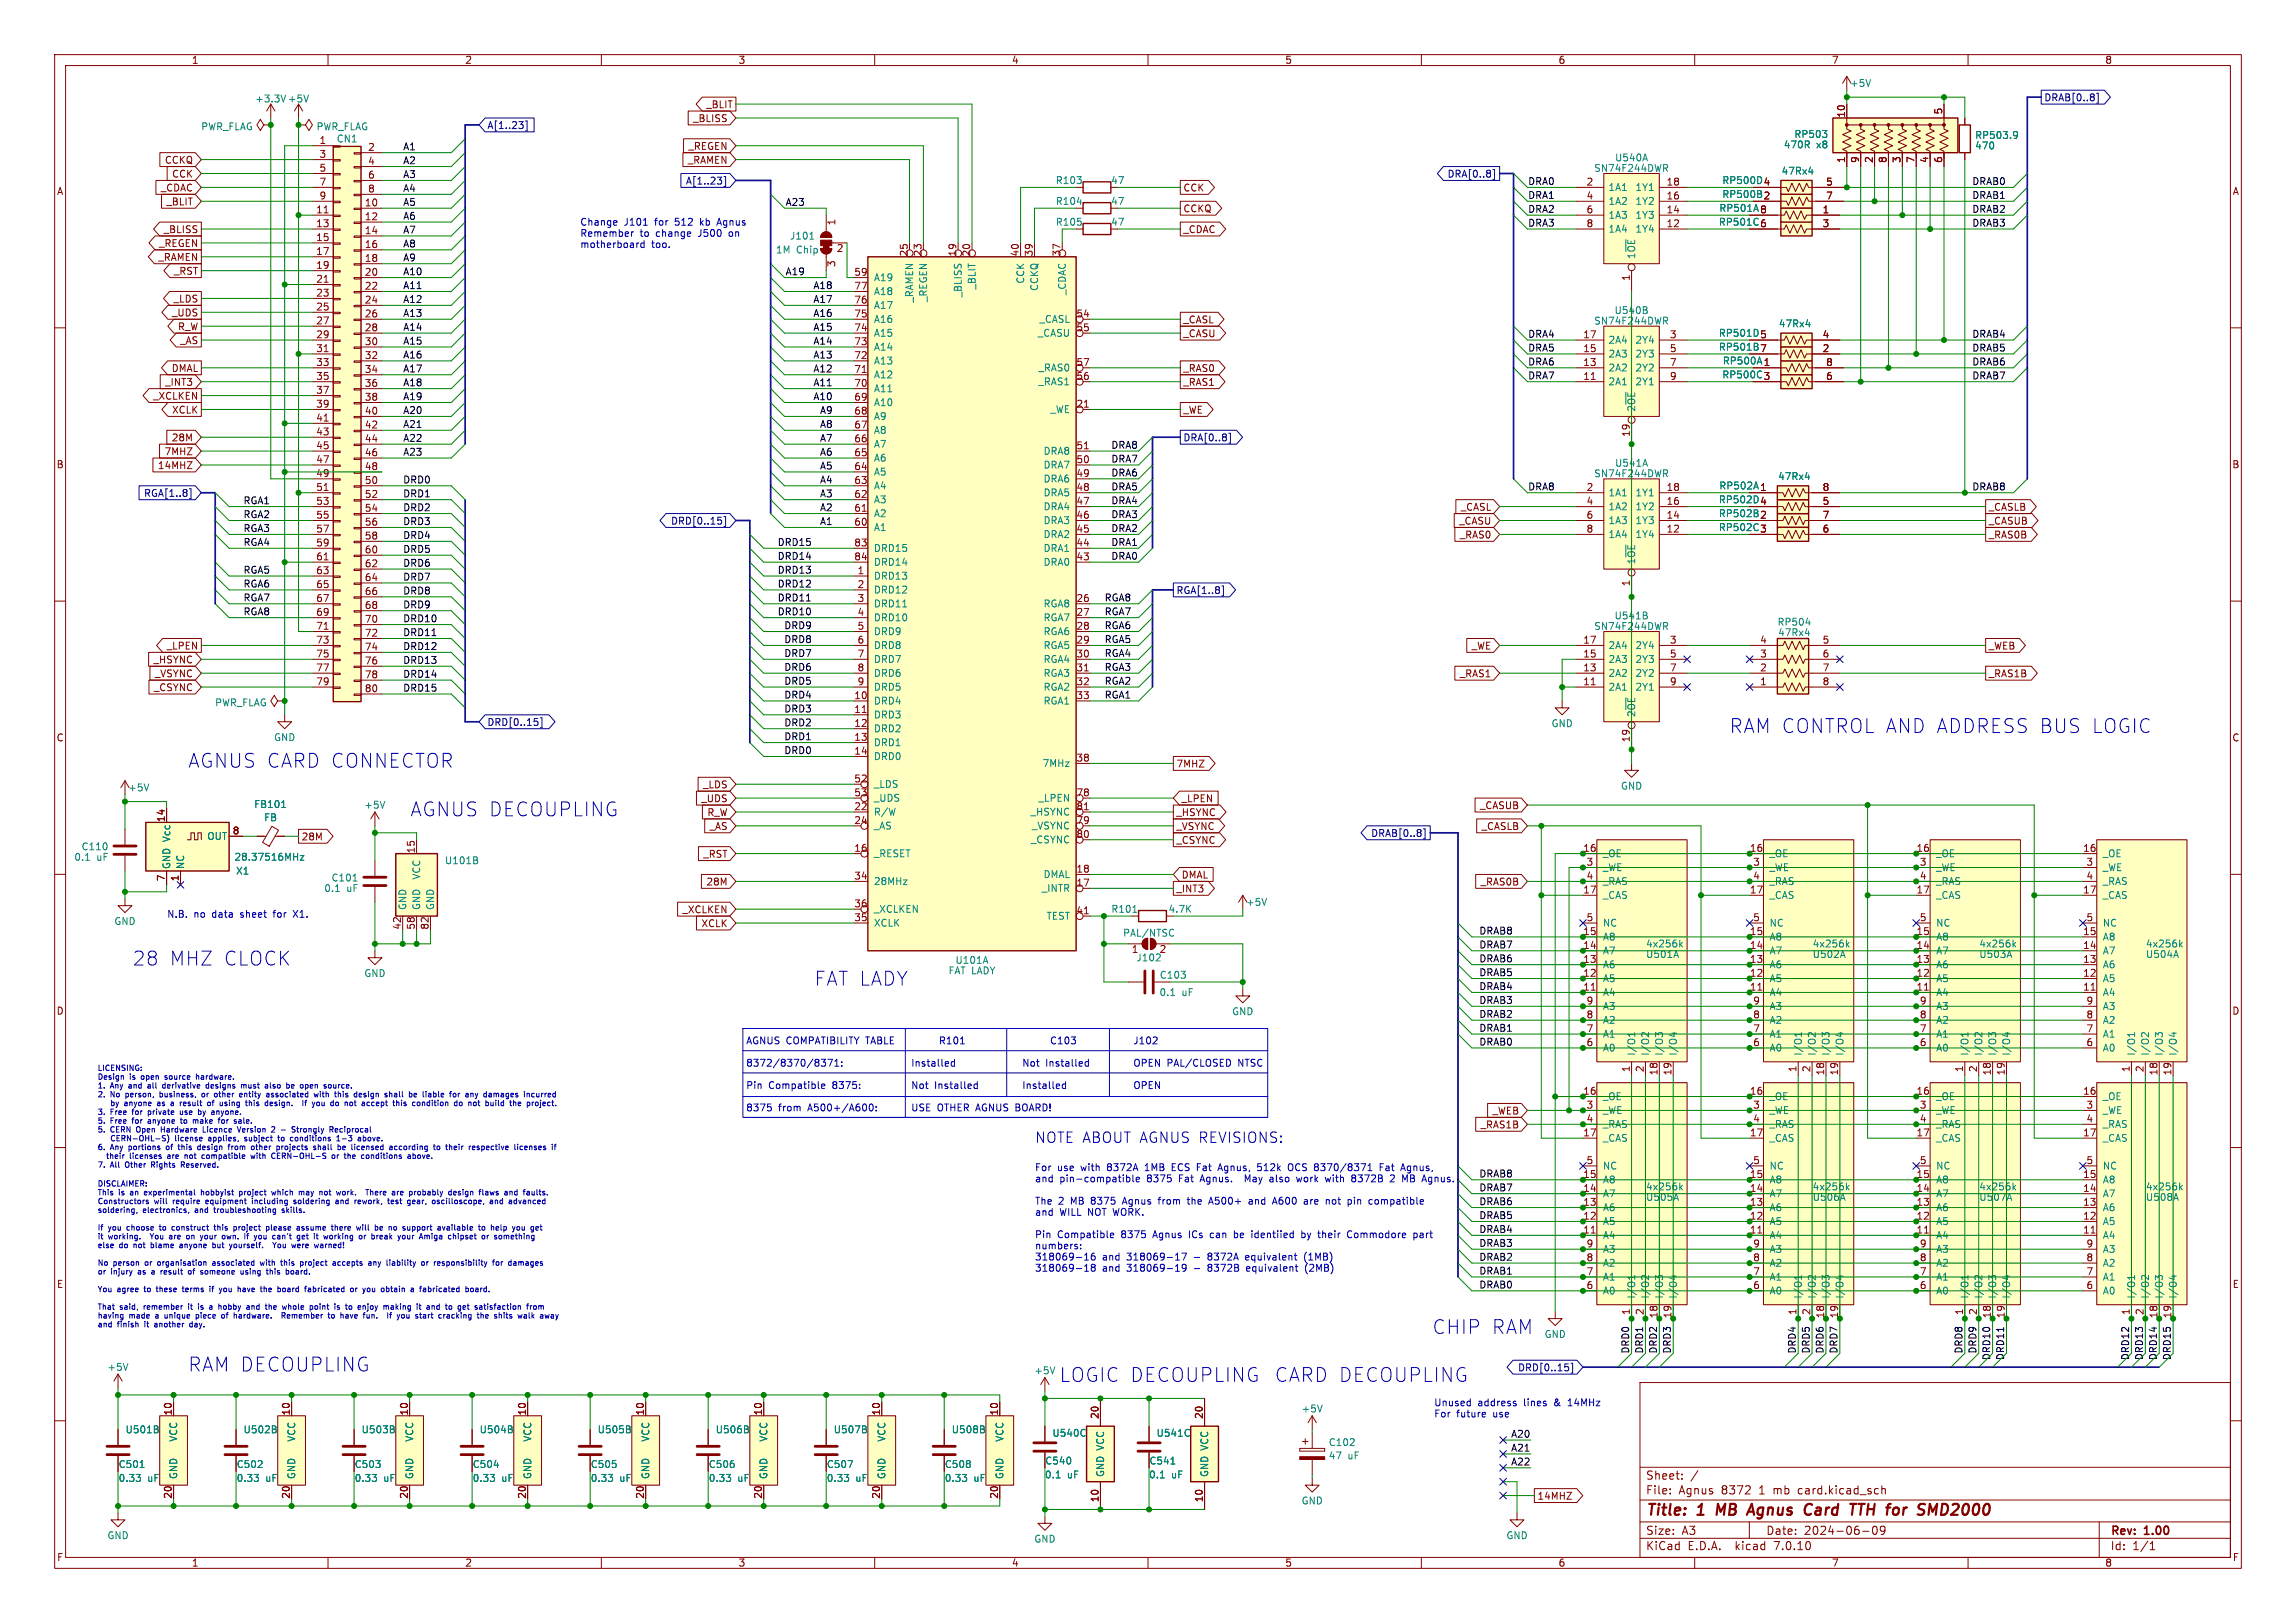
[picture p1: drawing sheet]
<svg xmlns="http://www.w3.org/2000/svg" width="420mm" height="297mm" viewBox="0 0 420 297" stroke-linecap="round" stroke-linejoin="round" font-family="sans-serif">
<defs><g id="words">
<g font-size="3.5" fill="#0000c2">
<text x="316.2" y="134.4">RAM CONTROL AND ADDRESS BUS LOGIC</text>
<text x="34.3" y="140.7">AGNUS CARD CONNECTOR</text>
<text x="74.9" y="149.6">AGNUS DECOUPLING</text>
<text x="24.1" y="176.9">28</text>
<text x="30.9" y="176.9">MHZ CLOCK</text>
<text x="148.8" y="180.6">FAT LADY</text>
<text x="261.9" y="244.4">CHIP RAM</text>
<text x="34.3" y="251.2">RAM DECOUPLING</text>
<text x="193.7" y="253.1">LOGIC DECOUPLING</text>
<text x="233" y="253.1">CARD DECOUPLING</text>
</g>
<g font-size="2.8" fill="#840000">
<text x="301" y="277.9">Title:</text>
<text x="310.6" y="277.9">1</text>
<text x="314.9" y="277.9">MB</text>
<text x="321.5" y="277.9">Agnus</text>
<text x="332.6" y="277.9">Card</text>
<text x="341.8" y="277.9">TTH for</text>
<text x="355.7" y="277.9">SMD2000</text>
</g>
<text font-size="2.7" fill="#0000c2" x="189.2" y="209.3">NOTE ABOUT AGNUS REVISIONS:</text>
<g font-size="2.1" fill="#840000">
<text x="301" y="273.7">File:</text>
<text x="301" y="271">Sheet:</text>
<text x="307.1" y="273.7">Agnus</text>
<text x="314.9" y="273.7">8372</text>
<text x="322" y="273.7">1</text>
<text x="324.7" y="273.7">mb</text>
<text x="329.3" y="273.7">card.kicad_sch</text>
<text x="301" y="281.1">Size:</text>
<text x="307.6" y="281.1">A3</text>
<text x="323" y="281.1">Date:</text>
<text x="330" y="281.1">2024-06-09</text>
<text x="386" y="281.3">Rev:</text>
<text x="392.4" y="281.3">1.00</text>
<text x="301" y="283.9">KiCad</text>
<text x="308.7" y="283.9">E.D.A.</text>
<text x="317.6" y="283.9">kicad</text>
<text x="324.8" y="283.9">7.0.10</text>
<text x="386" y="283.9">Id:</text>
<text x="390.1" y="283.9">1/1</text>
</g>
<g font-size="1.8" fill="#840000">
<text x="35" y="11.9">1</text>
<text x="85" y="11.9">2</text>
<text x="135" y="11.9">3</text>
<text x="185" y="11.9">4</text>
<text x="235" y="11.9">5</text>
<text x="285" y="11.9">6</text>
<text x="335" y="11.9">7</text>
<text x="385" y="11.9">8</text>
<text x="126.7" y="22.5">_BLISS</text>
<text x="129.1" y="20">_BLIT</text>
<text x="337.6" y="21.6" transform="rotate(-90 337.6 21.6)">10</text>
<text x="355.3" y="21" transform="rotate(-90 355.3 21)">5</text>
<text x="58.3" y="26.4">1</text>
<text x="58.3" y="29">3</text>
<text x="67.2" y="27.7">2</text>
<text x="125.9" y="27.6">_REGEN</text>
<text x="337.6" y="29.9" transform="rotate(-90 337.6 29.9)">1</text>
<text x="340.1" y="29.9" transform="rotate(-90 340.1 29.9)">9</text>
<text x="342.6" y="29.9" transform="rotate(-90 342.6 29.9)">2</text>
<text x="345.2" y="29.9" transform="rotate(-90 345.2 29.9)">8</text>
<text x="347.7" y="29.9" transform="rotate(-90 347.7 29.9)">3</text>
<text x="350.3" y="29.9" transform="rotate(-90 350.3 29.9)">7</text>
<text x="352.8" y="29.9" transform="rotate(-90 352.8 29.9)">4</text>
<text x="355.3" y="29.9" transform="rotate(-90 355.3 29.9)">6</text>
<text x="10.3" y="35.9">A</text>
<text x="29.3" y="35.2">_CDAC</text>
<text x="30.1" y="30.2">CCKQ</text>
<text x="31.4" y="32.7">CCK</text>
<text x="58.3" y="31.5">5</text>
<text x="58.3" y="34">7</text>
<text x="67.2" y="30.2">4</text>
<text x="67.2" y="32.8">6</text>
<text x="67.2" y="35.3">8</text>
<text x="125.7" y="30.2">_RAMEN</text>
<text x="216.4" y="35.2">CCK</text>
<text x="290.1" y="34">2</text>
<text x="304.8" y="34">18</text>
<text x="314.9" y="33.9">RP500D 4</text>
<text x="333.9" y="34">5</text>
<text x="408.3" y="35.9">A</text>
<text x="30.4" y="37.8">_BLIT</text>
<text x="57.7" y="39.1">11</text>
<text x="57.7" y="41.7">13</text>
<text x="58.3" y="36.6">9</text>
<text x="66.6" y="37.8">10</text>
<text x="66.6" y="40.4">12</text>
<text x="153.1" y="41.3" transform="rotate(-90 153.1 41.3)">1</text>
<text x="216.4" y="39.1">CCKQ</text>
<text x="290.1" y="36.6">4</text>
<text x="290.1" y="39.1">6</text>
<text x="290.1" y="41.7">8</text>
<text x="304.8" y="41.7">12</text>
<text x="304.8" y="39.1">14</text>
<text x="304.8" y="36.6">16</text>
<text x="314.3" y="41.5">RP501C 6</text>
<text x="314.4" y="39">RP501A 8</text>
<text x="314.9" y="36.4">RP500B 2</text>
<text x="333.3" y="41.7">3</text>
<text x="333.3" y="39.1">1</text>
<text x="333.9" y="36.6">7</text>
<text x="28.9" y="47.9">_RAMEN</text>
<text x="29" y="45.4">_REGEN</text>
<text x="29.9" y="42.9">_BLISS</text>
<text x="57.7" y="44.2">15</text>
<text x="57.7" y="46.7">17</text>
<text x="66.6" y="42.9">14</text>
<text x="66.6" y="45.5">16</text>
<text x="153" y="46.4">2</text>
<text x="166.1" y="47" transform="rotate(-90 166.1 47)">25</text>
<text x="168.7" y="47" transform="rotate(-90 168.7 47)">23</text>
<text x="175" y="47" transform="rotate(-90 175 47)">19</text>
<text x="177.5" y="47" transform="rotate(-90 177.5 47)">20</text>
<text x="186.4" y="47" transform="rotate(-90 186.4 47)">40</text>
<text x="189" y="47" transform="rotate(-90 189 47)">39</text>
<text x="194.1" y="47" transform="rotate(-90 194.1 47)">37</text>
<text x="216.4" y="42.9">_CDAC</text>
<text x="31.7" y="50.5">_RST</text>
<text x="57.7" y="49.3">19</text>
<text x="57.7" y="51.8">21</text>
<text x="66.6" y="48">18</text>
<text x="66.6" y="50.5">20</text>
<text x="66.6" y="53.1">22</text>
<text x="153.1" y="49" transform="rotate(-90 153.1 49)">3</text>
<text x="156.2" y="50.5">59</text>
<text x="156.2" y="53.1">77</text>
<text x="298.2" y="51.5" transform="rotate(-90 298.2 51.5)">1</text>
<text x="31.4" y="58.1">_UDS</text>
<text x="31.7" y="55.6">_LDS</text>
<text x="57.7" y="54.4">23</text>
<text x="57.7" y="56.9">25</text>
<text x="57.7" y="59.4">27</text>
<text x="66.6" y="55.6">24</text>
<text x="66.6" y="58.2">26</text>
<text x="156.2" y="58.2">75</text>
<text x="156.2" y="55.6">76</text>
<text x="196.8" y="58.2">54</text>
<text x="216.4" y="59.4">_CASL</text>
<text x="32.5" y="60.6">R_W</text>
<text x="32.9" y="63.2">_AS</text>
<text x="57.7" y="62">29</text>
<text x="57.7" y="64.5">31</text>
<text x="66.6" y="60.7">28</text>
<text x="66.6" y="63.2">30</text>
<text x="66.6" y="65.8">32</text>
<text x="156.2" y="65.8">72</text>
<text x="156.2" y="63.2">73</text>
<text x="156.2" y="60.7">74</text>
<text x="196.8" y="60.7">55</text>
<text x="216.4" y="61.9">_CASU</text>
<text x="289.5" y="64.5">15</text>
<text x="289.5" y="62">17</text>
<text x="305.4" y="62">3</text>
<text x="305.4" y="64.5">5</text>
<text x="314.3" y="61.8">RP501D 5</text>
<text x="314.3" y="64.4">RP501B 7</text>
<text x="333.3" y="62">4</text>
<text x="333.3" y="64.5">2</text>
<text x="30.1" y="70.8">_INT3</text>
<text x="31.3" y="68.3">DMAL</text>
<text x="57.7" y="67.1">33</text>
<text x="57.7" y="69.6">35</text>
<text x="66.6" y="68.3">34</text>
<text x="66.6" y="70.9">36</text>
<text x="156.2" y="70.9">70</text>
<text x="156.2" y="68.3">71</text>
<text x="196.8" y="69.6">56</text>
<text x="196.8" y="67.1">57</text>
<text x="216.4" y="70.8">_RAS1</text>
<text x="216.4" y="68.3">_RAS0</text>
<text x="289.5" y="69.6">11</text>
<text x="289.5" y="67.1">13</text>
<text x="305.4" y="67.1">7</text>
<text x="305.4" y="69.6">9</text>
<text x="314.9" y="69.4">RP500C 3</text>
<text x="315" y="66.9">RP500A 1</text>
<text x="333.9" y="67.1">8</text>
<text x="333.9" y="69.6">6</text>
<text x="27.9" y="73.3">_XCLKEN</text>
<text x="31.4" y="75.9">XCLK</text>
<text x="57.7" y="72.1">37</text>
<text x="57.7" y="74.7">39</text>
<text x="57.7" y="77.2">41</text>
<text x="66.6" y="73.4">38</text>
<text x="66.6" y="75.9">40</text>
<text x="156.2" y="75.9">68</text>
<text x="156.2" y="73.4">69</text>
<text x="196.8" y="74.7">21</text>
<text x="216.4" y="75.9">_WE</text>
<text x="30" y="83.5">7MHZ</text>
<text x="31.3" y="81">28M</text>
<text x="57.7" y="79.8">43</text>
<text x="57.7" y="82.3">45</text>
<text x="66.6" y="78.5">42</text>
<text x="66.6" y="81">44</text>
<text x="66.6" y="83.6">46</text>
<text x="156.2" y="83.6">65</text>
<text x="156.2" y="81">66</text>
<text x="156.2" y="78.5">67</text>
<text x="196.8" y="82.3">51</text>
<text x="298.2" y="80.1" transform="rotate(-90 298.2 80.1)">19</text>
<text x="10.3" y="85.9">B</text>
<text x="28.8" y="86">14MHZ</text>
<text x="57.7" y="84.8">47</text>
<text x="57.7" y="87.4">49</text>
<text x="57.7" y="89.9">51</text>
<text x="66.6" y="86.1">48</text>
<text x="66.6" y="88.6">50</text>
<text x="156.2" y="88.6">63</text>
<text x="156.2" y="86.1">64</text>
<text x="196.8" y="89.9">48</text>
<text x="196.8" y="87.4">49</text>
<text x="196.8" y="84.8">50</text>
<text x="290.1" y="89.9">2</text>
<text x="304.8" y="89.9">18</text>
<text x="314.4" y="89.8">RP502A 1</text>
<text x="333.3" y="89.9">8</text>
<text x="408.2" y="85.9">B</text>
<text x="57.7" y="92.5">53</text>
<text x="57.7" y="95">55</text>
<text x="66.6" y="91.2">52</text>
<text x="66.6" y="93.7">54</text>
<text x="156.2" y="93.7">61</text>
<text x="156.2" y="91.2">62</text>
<text x="196.8" y="95">46</text>
<text x="196.8" y="92.5">47</text>
<text x="267.1" y="93.7">_CASL</text>
<text x="290.1" y="92.5">4</text>
<text x="290.1" y="95">6</text>
<text x="304.8" y="95">14</text>
<text x="304.8" y="92.5">16</text>
<text x="314.3" y="94.8">RP502B 2</text>
<text x="314.3" y="92.3">RP502D 4</text>
<text x="333.3" y="95">7</text>
<text x="333.3" y="92.5">5</text>
<text x="363.7" y="93.7">_CASLB</text>
<text x="57.7" y="97.5">57</text>
<text x="57.7" y="100.1">59</text>
<text x="66.6" y="96.3">56</text>
<text x="66.6" y="98.8">58</text>
<text x="66.6" y="101.3">60</text>
<text x="156.2" y="96.3">60</text>
<text x="156.2" y="100.1">83</text>
<text x="196.8" y="100.1">44</text>
<text x="196.8" y="97.5">45</text>
<text x="266.8" y="96.2">_CASU</text>
<text x="266.9" y="98.7">_RAS0</text>
<text x="290.1" y="97.5">8</text>
<text x="304.8" y="97.5">12</text>
<text x="314.3" y="97.4">RP502C 3</text>
<text x="333.3" y="97.5">6</text>
<text x="363.7" y="98.7">_RAS0B</text>
<text x="363.7" y="96.2">_CASUB</text>
<text x="57.7" y="102.6">61</text>
<text x="57.7" y="105.2">63</text>
<text x="57.7" y="107.7">65</text>
<text x="66.6" y="103.9">62</text>
<text x="66.6" y="106.4">64</text>
<text x="156.2" y="102.6">84</text>
<text x="156.8" y="105.2">1</text>
<text x="156.8" y="107.7">2</text>
<text x="196.8" y="102.6">43</text>
<text x="298.2" y="107.4" transform="rotate(-90 298.2 107.4)">1</text>
<text x="57.7" y="110.2">67</text>
<text x="57.7" y="112.8">69</text>
<text x="66.6" y="109">66</text>
<text x="66.6" y="111.5">68</text>
<text x="156.8" y="110.2">3</text>
<text x="156.8" y="112.8">4</text>
<text x="196.8" y="110.2">26</text>
<text x="196.8" y="112.8">27</text>
<text x="30.4" y="119.1">_LPEN</text>
<text x="57.7" y="115.3">71</text>
<text x="57.7" y="117.9">73</text>
<text x="66.6" y="114">70</text>
<text x="66.6" y="116.6">72</text>
<text x="66.6" y="119.1">74</text>
<text x="156.8" y="115.3">5</text>
<text x="156.8" y="117.9">6</text>
<text x="196.8" y="115.3">28</text>
<text x="196.8" y="117.9">29</text>
<text x="269.1" y="119.1">_WE</text>
<text x="289.5" y="117.9">17</text>
<text x="305.4" y="117.9">3</text>
<text x="321.9" y="117.9">4</text>
<text x="333.3" y="117.9">5</text>
<text x="363.7" y="119.1">_WEB</text>
<text x="28" y="121.6">_HSYNC</text>
<text x="28.2" y="124.1">_VSYNC</text>
<text x="57.7" y="120.4">75</text>
<text x="57.7" y="122.9">77</text>
<text x="57.7" y="125.5">79</text>
<text x="66.6" y="121.7">76</text>
<text x="66.6" y="124.2">78</text>
<text x="156.8" y="120.4">7</text>
<text x="156.8" y="122.9">8</text>
<text x="156.8" y="125.5">9</text>
<text x="196.8" y="120.4">30</text>
<text x="196.8" y="122.9">31</text>
<text x="196.8" y="125.5">32</text>
<text x="266.9" y="124.1">_RAS1</text>
<text x="289.5" y="125.5">11</text>
<text x="289.5" y="122.9">13</text>
<text x="289.5" y="120.4">15</text>
<text x="305.4" y="120.4">5</text>
<text x="305.4" y="122.9">7</text>
<text x="305.4" y="125.5">9</text>
<text x="321.9" y="125.5">1</text>
<text x="321.9" y="122.9">2</text>
<text x="321.9" y="120.4">3</text>
<text x="333.3" y="120.4">6</text>
<text x="333.3" y="122.9">7</text>
<text x="333.3" y="125.5">8</text>
<text x="363.7" y="124.1">_RAS1B</text>
<text x="28.1" y="126.7">_CSYNC</text>
<text x="66.6" y="126.7">80</text>
<text x="156.2" y="128">10</text>
<text x="156.2" y="130.6">11</text>
<text x="196.8" y="128">33</text>
<text x="10.3" y="135.9">C</text>
<text x="156.2" y="133.1">12</text>
<text x="156.2" y="135.6">13</text>
<text x="298.2" y="135.9" transform="rotate(-90 298.2 135.9)">19</text>
<text x="408.2" y="135.9">C</text>
<text x="156.2" y="138.2">14</text>
<text x="156.2" y="143.3">52</text>
<text x="196.8" y="139.4">38</text>
<text x="215.1" y="140.7">7MHZ</text>
<text x="128.2" y="147">_UDS</text>
<text x="128.5" y="144.5">_LDS</text>
<text x="129.3" y="149.5">R_W</text>
<text x="156.2" y="148.3">22</text>
<text x="156.2" y="145.8">53</text>
<text x="196.8" y="145.8">78</text>
<text x="196.8" y="148.3">81</text>
<text x="215.1" y="149.5">_HSYNC</text>
<text x="216.1" y="147">_LPEN</text>
<text x="270.6" y="148.3">_CASUB</text>
<text x="30.2" y="150.5" transform="rotate(-90 30.2 150.5)">14</text>
<text x="42.5" y="152.8">8</text>
<text x="55.1" y="154">28M</text>
<text x="129.7" y="152.1">_AS</text>
<text x="156.2" y="156">16</text>
<text x="156.2" y="150.9">24</text>
<text x="196.8" y="150.9">79</text>
<text x="196.8" y="153.4">80</text>
<text x="215.1" y="154.6">_CSYNC</text>
<text x="215.1" y="152.1">_VSYNC</text>
<text x="270.9" y="152.1">_CASLB</text>
<text x="289.5" y="156">16</text>
<text x="320" y="156">16</text>
<text x="350.5" y="156">16</text>
<text x="381" y="156">16</text>
<text x="30.2" y="161.4" transform="rotate(-90 30.2 161.4)">7</text>
<text x="32.8" y="161.4" transform="rotate(-90 32.8 161.4)">1</text>
<text x="75.9" y="156.3" transform="rotate(-90 75.9 156.3)">15</text>
<text x="128.6" y="157.2">_RST</text>
<text x="156.2" y="161">34</text>
<text x="196.8" y="159.8">18</text>
<text x="216.1" y="161">DMAL</text>
<text x="290.1" y="158.5">3</text>
<text x="290.1" y="161">4</text>
<text x="320.6" y="158.5">3</text>
<text x="320.6" y="161">4</text>
<text x="351.1" y="158.5">3</text>
<text x="351.1" y="161">4</text>
<text x="381.6" y="158.5">3</text>
<text x="381.6" y="161">4</text>
<text x="124.8" y="167.3">_XCLKEN</text>
<text x="129.1" y="162.2">28M</text>
<text x="156.2" y="166.1">36</text>
<text x="196.8" y="162.3">17</text>
<text x="196.8" y="167.4">41</text>
<text x="215.1" y="163.5">_INT3</text>
<text x="270.8" y="162.2">_RAS0B</text>
<text x="289.5" y="163.6">17</text>
<text x="320" y="163.6">17</text>
<text x="350.5" y="163.6">17</text>
<text x="381" y="163.6">17</text>
<text x="73.4" y="170.2" transform="rotate(-90 73.4 170.2)">42</text>
<text x="75.9" y="170.2" transform="rotate(-90 75.9 170.2)">58</text>
<text x="78.5" y="170.2" transform="rotate(-90 78.5 170.2)">82</text>
<text x="128.2" y="169.9">XCLK</text>
<text x="156.2" y="168.7">35</text>
<text x="289.5" y="173.7">14</text>
<text x="289.5" y="171.2">15</text>
<text x="290.1" y="168.7">5</text>
<text x="320" y="173.7">14</text>
<text x="320" y="171.2">15</text>
<text x="320.6" y="168.7">5</text>
<text x="350.5" y="173.7">14</text>
<text x="350.5" y="171.2">15</text>
<text x="351.1" y="168.7">5</text>
<text x="381" y="173.7">14</text>
<text x="381" y="171.2">15</text>
<text x="381.6" y="168.7">5</text>
<text x="206.9" y="174.7">1</text>
<text x="289.5" y="178.8">12</text>
<text x="289.5" y="176.3">13</text>
<text x="320" y="178.8">12</text>
<text x="320" y="176.3">13</text>
<text x="350.5" y="178.8">12</text>
<text x="350.5" y="176.3">13</text>
<text x="381" y="178.8">12</text>
<text x="381" y="176.3">13</text>
<text x="10.3" y="185.9">D</text>
<text x="289.5" y="181.4">11</text>
<text x="290.1" y="183.9">9</text>
<text x="320" y="181.4">11</text>
<text x="320.6" y="183.9">9</text>
<text x="350.5" y="181.4">11</text>
<text x="351.1" y="183.9">9</text>
<text x="381" y="181.4">11</text>
<text x="381.6" y="183.9">9</text>
<text x="408.2" y="185.9">D</text>
<text x="290.1" y="191.5">6</text>
<text x="290.1" y="189">7</text>
<text x="290.1" y="186.4">8</text>
<text x="320.6" y="191.5">6</text>
<text x="320.6" y="189">7</text>
<text x="320.6" y="186.4">8</text>
<text x="351.1" y="191.5">6</text>
<text x="351.1" y="189">7</text>
<text x="351.1" y="186.4">8</text>
<text x="381.6" y="191.5">6</text>
<text x="381.6" y="189">7</text>
<text x="381.6" y="186.4">8</text>
<text x="298.2" y="196.3" transform="rotate(-90 298.2 196.3)">1</text>
<text x="300.7" y="196.3" transform="rotate(-90 300.7 196.3)">2</text>
<text x="303.3" y="196.9" transform="rotate(-90 303.3 196.9)">18</text>
<text x="305.8" y="196.9" transform="rotate(-90 305.8 196.9)">19</text>
<text x="328.7" y="196.3" transform="rotate(-90 328.7 196.3)">1</text>
<text x="331.2" y="196.3" transform="rotate(-90 331.2 196.3)">2</text>
<text x="333.8" y="196.9" transform="rotate(-90 333.8 196.9)">18</text>
<text x="336.3" y="196.9" transform="rotate(-90 336.3 196.9)">19</text>
<text x="359.2" y="196.3" transform="rotate(-90 359.2 196.3)">1</text>
<text x="361.7" y="196.3" transform="rotate(-90 361.7 196.3)">2</text>
<text x="364.2" y="196.9" transform="rotate(-90 364.2 196.9)">18</text>
<text x="366.8" y="196.9" transform="rotate(-90 366.8 196.9)">19</text>
<text x="389.6" y="196.3" transform="rotate(-90 389.6 196.3)">1</text>
<text x="392.2" y="196.3" transform="rotate(-90 392.2 196.3)">2</text>
<text x="394.7" y="196.9" transform="rotate(-90 394.7 196.9)">18</text>
<text x="397.3" y="196.9" transform="rotate(-90 397.3 196.9)">19</text>
<text x="289.5" y="200.4">16</text>
<text x="290.1" y="202.9">3</text>
<text x="320" y="200.4">16</text>
<text x="320.6" y="202.9">3</text>
<text x="350.5" y="200.4">16</text>
<text x="351.1" y="202.9">3</text>
<text x="381" y="200.4">16</text>
<text x="381.6" y="202.9">3</text>
<text x="270.8" y="206.7">_RAS1B</text>
<text x="272.9" y="204.2">_WEB</text>
<text x="289.5" y="208">17</text>
<text x="290.1" y="205.5">4</text>
<text x="320" y="208">17</text>
<text x="320.6" y="205.5">4</text>
<text x="350.5" y="208">17</text>
<text x="351.1" y="205.5">4</text>
<text x="381" y="208">17</text>
<text x="381.6" y="205.5">4</text>
<text x="289.5" y="215.6">15</text>
<text x="290.1" y="213.1">5</text>
<text x="320" y="215.6">15</text>
<text x="320.6" y="213.1">5</text>
<text x="350.5" y="215.6">15</text>
<text x="351.1" y="213.1">5</text>
<text x="381" y="215.6">15</text>
<text x="381.6" y="213.1">5</text>
<text x="289.5" y="220.7">13</text>
<text x="289.5" y="218.2">14</text>
<text x="320" y="220.7">13</text>
<text x="320" y="218.2">14</text>
<text x="350.5" y="220.7">13</text>
<text x="350.5" y="218.2">14</text>
<text x="381" y="220.7">13</text>
<text x="381" y="218.2">14</text>
<text x="289.5" y="225.8">11</text>
<text x="289.5" y="223.3">12</text>
<text x="320" y="225.8">11</text>
<text x="320" y="223.3">12</text>
<text x="350.5" y="225.8">11</text>
<text x="350.5" y="223.3">12</text>
<text x="381" y="225.8">11</text>
<text x="381" y="223.3">12</text>
<text x="290.1" y="233.4">7</text>
<text x="290.1" y="230.9">8</text>
<text x="290.1" y="228.3">9</text>
<text x="320.6" y="233.4">7</text>
<text x="320.6" y="230.9">8</text>
<text x="320.6" y="228.3">9</text>
<text x="351.1" y="233.4">7</text>
<text x="351.1" y="230.9">8</text>
<text x="351.1" y="228.3">9</text>
<text x="381.6" y="233.4">7</text>
<text x="381.6" y="230.9">8</text>
<text x="381.6" y="228.3">9</text>
<text x="10.3" y="235.9">E</text>
<text x="290.1" y="236">6</text>
<text x="320.6" y="236">6</text>
<text x="351.1" y="236">6</text>
<text x="381.6" y="236">6</text>
<text x="408.3" y="235.9">E</text>
<text x="298.2" y="240.7" transform="rotate(-90 298.2 240.7)">1</text>
<text x="300.7" y="240.7" transform="rotate(-90 300.7 240.7)">2</text>
<text x="303.3" y="241.3" transform="rotate(-90 303.3 241.3)">18</text>
<text x="305.8" y="241.3" transform="rotate(-90 305.8 241.3)">19</text>
<text x="328.7" y="240.7" transform="rotate(-90 328.7 240.7)">1</text>
<text x="331.2" y="240.7" transform="rotate(-90 331.2 240.7)">2</text>
<text x="333.8" y="241.3" transform="rotate(-90 333.8 241.3)">18</text>
<text x="336.3" y="241.3" transform="rotate(-90 336.3 241.3)">19</text>
<text x="359.2" y="240.7" transform="rotate(-90 359.2 240.7)">1</text>
<text x="361.7" y="240.7" transform="rotate(-90 361.7 240.7)">2</text>
<text x="364.2" y="241.3" transform="rotate(-90 364.2 241.3)">18</text>
<text x="366.8" y="241.3" transform="rotate(-90 366.8 241.3)">19</text>
<text x="389.6" y="240.7" transform="rotate(-90 389.6 240.7)">1</text>
<text x="392.2" y="240.7" transform="rotate(-90 392.2 240.7)">2</text>
<text x="394.7" y="241.3" transform="rotate(-90 394.7 241.3)">18</text>
<text x="397.3" y="241.3" transform="rotate(-90 397.3 241.3)">19</text>
<text x="31.5" y="259.1" transform="rotate(-90 31.5 259.1)">10</text>
<text x="53.1" y="259.1" transform="rotate(-90 53.1 259.1)">10</text>
<text x="74.7" y="259.1" transform="rotate(-90 74.7 259.1)">10</text>
<text x="96.3" y="259.1" transform="rotate(-90 96.3 259.1)">10</text>
<text x="117.9" y="259.1" transform="rotate(-90 117.9 259.1)">10</text>
<text x="139.4" y="259.1" transform="rotate(-90 139.4 259.1)">10</text>
<text x="161" y="259.1" transform="rotate(-90 161 259.1)">10</text>
<text x="182.6" y="259.1" transform="rotate(-90 182.6 259.1)">10</text>
<text x="201" y="259.8" transform="rotate(-90 201 259.8)">20</text>
<text x="220.1" y="259.8" transform="rotate(-90 220.1 259.8)">20</text>
<text x="31.5" y="274.4" transform="rotate(-90 31.5 274.4)">20</text>
<text x="53.1" y="274.4" transform="rotate(-90 53.1 274.4)">20</text>
<text x="74.7" y="274.4" transform="rotate(-90 74.7 274.4)">20</text>
<text x="96.3" y="274.4" transform="rotate(-90 96.3 274.4)">20</text>
<text x="117.9" y="274.4" transform="rotate(-90 117.9 274.4)">20</text>
<text x="139.4" y="274.4" transform="rotate(-90 139.4 274.4)">20</text>
<text x="161" y="274.4" transform="rotate(-90 161 274.4)">20</text>
<text x="182.6" y="274.4" transform="rotate(-90 182.6 274.4)">20</text>
<text x="201" y="275" transform="rotate(-90 201 275)">10</text>
<text x="220.1" y="275" transform="rotate(-90 220.1 275)">10</text>
<text x="281.1" y="274.6">14MHZ</text>
<text x="10.3" y="285.9">F</text>
<text x="35" y="286.9">1</text>
<text x="85" y="286.9">2</text>
<text x="135" y="286.9">3</text>
<text x="185" y="286.9">4</text>
<text x="235" y="286.9">5</text>
<text x="285" y="286.9">6</text>
<text x="335" y="286.9">7</text>
<text x="385" y="286.9">8</text>
<text x="408.3" y="285.9">F</text>
</g>
<g font-size="1.8" fill="#008484">
<text x="338.3" y="16.1">+5V</text>
<text x="46.6" y="19">+3.3V</text>
<text x="52.6" y="19">+5V</text>
<text x="36.7" y="24">PWR_FLAG</text>
<text x="57.8" y="24">PWR_FLAG</text>
<text x="61.5" y="26.3">CN1</text>
<text x="295.3" y="29.7">U540A</text>
<text x="326.2" y="27.4">470R</text>
<text x="328.1" y="25.4">RP503</text>
<text x="332.3" y="27.4">x8</text>
<text x="361.2" y="25.6">RP503.9</text>
<text x="361.2" y="27.5">470</text>
<text x="193" y="33.9">R103</text>
<text x="203.2" y="33.9">47</text>
<text x="291.5" y="31.7">SN74F244DWR</text>
<text x="294.1" y="35.2">1A1</text>
<text x="299.1" y="35.2">1Y1</text>
<text x="325.8" y="32.2">47Rx4</text>
<text x="193" y="37.7">R104</text>
<text x="203.2" y="37.7">47</text>
<text x="203.2" y="41.5">47</text>
<text x="294.1" y="37.7">1A2</text>
<text x="294.1" y="40.2">1A3</text>
<text x="299.1" y="40.2">1Y3</text>
<text x="299.1" y="37.7">1Y2</text>
<text x="141.8" y="46.6">1M</text>
<text x="144.4" y="44">J101</text>
<text x="145.7" y="46.6">Chip</text>
<text x="294.1" y="42.8">1A4</text>
<text x="299.1" y="42.8">1Y4</text>
<text x="299.3" y="47.5" transform="rotate(-90 299.3 47.5)">1~{OE}</text>
<text x="159.8" y="51.7">A19</text>
<text x="178.7" y="53" transform="rotate(-90 178.7 53)">_BLIT</text>
<text x="187.6" y="52" transform="rotate(-90 187.6 52)">CCK</text>
<text x="190.1" y="53.3" transform="rotate(-90 190.1 53.3)">CCKQ</text>
<text x="159.8" y="59.3">A16</text>
<text x="159.8" y="56.7">A17</text>
<text x="159.8" y="54.2">A18</text>
<text x="167.2" y="55.5" transform="rotate(-90 167.2 55.5)">_RAMEN</text>
<text x="169.8" y="55.3" transform="rotate(-90 169.8 55.3)">_REGEN</text>
<text x="176.1" y="54.5" transform="rotate(-90 176.1 54.5)">_BLISS</text>
<text x="190.1" y="59.3">_CASL</text>
<text x="195.2" y="54.1" transform="rotate(-90 195.2 54.1)">_CDAC</text>
<text x="291.5" y="59.6">SN74F244DWR</text>
<text x="295.2" y="57.7">U540B</text>
<text x="159.8" y="64.4">A14</text>
<text x="159.8" y="61.8">A15</text>
<text x="189.8" y="61.8">_CASU</text>
<text x="294.1" y="65.6">2A3</text>
<text x="294.1" y="63.1">2A4</text>
<text x="299.1" y="63.1">2Y4</text>
<text x="299.1" y="65.6">2Y3</text>
<text x="325.3" y="60.1">47Rx4</text>
<text x="159.8" y="72">A11</text>
<text x="159.8" y="69.4">A12</text>
<text x="159.8" y="66.9">A13</text>
<text x="189.9" y="70.7">_RAS1</text>
<text x="189.9" y="68.2">_RAS0</text>
<text x="294.1" y="70.7">2A1</text>
<text x="294.1" y="68.2">2A2</text>
<text x="299.1" y="68.2">2Y2</text>
<text x="299.1" y="70.7">2Y1</text>
<text x="159.8" y="77.1">A9</text>
<text x="159.8" y="74.5">A10</text>
<text x="192.1" y="75.8">_WE</text>
<text x="299.3" y="75.4" transform="rotate(-90 299.3 75.4)">2~{OE}</text>
<text x="159.8" y="82.1">A7</text>
<text x="159.8" y="79.6">A8</text>
<text x="190.8" y="83.4">DRA8</text>
<text x="159.8" y="89.8">A4</text>
<text x="159.8" y="87.2">A5</text>
<text x="159.8" y="84.7">A6</text>
<text x="190.8" y="88.5">DRA6</text>
<text x="190.8" y="86">DRA7</text>
<text x="291.5" y="87.5">SN74F244DWR</text>
<text x="295.3" y="85.6">U541A</text>
<text x="325.2" y="88">47Rx4</text>
<text x="159.8" y="94.8">A2</text>
<text x="159.8" y="92.3">A3</text>
<text x="190.8" y="93.6">DRA4</text>
<text x="190.8" y="91">DRA5</text>
<text x="294.1" y="91">1A1</text>
<text x="294.1" y="93.6">1A2</text>
<text x="299.1" y="93.6">1Y2</text>
<text x="299.1" y="91">1Y1</text>
<text x="159.8" y="97.4">A1</text>
<text x="159.8" y="101.2">DRD15</text>
<text x="190.8" y="101.2">DRA1</text>
<text x="190.8" y="98.7">DRA2</text>
<text x="190.8" y="96.1">DRA3</text>
<text x="294.1" y="96.1">1A3</text>
<text x="294.1" y="98.7">1A4</text>
<text x="299.1" y="98.7">1Y4</text>
<text x="299.1" y="96.1">1Y3</text>
<text x="159.8" y="106.3">DRD13</text>
<text x="159.8" y="103.7">DRD14</text>
<text x="190.8" y="103.7">DRA0</text>
<text x="299.3" y="103.4" transform="rotate(-90 299.3 103.4)">1~{OE}</text>
<text x="159.8" y="108.8">DRD12</text>
<text x="159.8" y="111.4">DRD11</text>
<text x="159.8" y="113.9">DRD10</text>
<text x="190.8" y="111.4">RGA8</text>
<text x="190.8" y="113.9">RGA7</text>
<text x="295.2" y="113.6">U541B</text>
<text x="159.8" y="116.4">DRD9</text>
<text x="159.8" y="119">DRD8</text>
<text x="190.8" y="116.4">RGA6</text>
<text x="190.8" y="119">RGA5</text>
<text x="291.5" y="115.5">SN74F244DWR</text>
<text x="294.1" y="119">2A4</text>
<text x="299.1" y="119">2Y4</text>
<text x="325" y="114.7">RP504</text>
<text x="325.2" y="116.6">47Rx4</text>
<text x="159.8" y="121.5">DRD7</text>
<text x="159.8" y="124.1">DRD6</text>
<text x="190.8" y="121.5">RGA4</text>
<text x="190.8" y="124.1">RGA3</text>
<text x="294.1" y="124.1">2A2</text>
<text x="294.1" y="121.5">2A3</text>
<text x="299.1" y="121.5">2Y3</text>
<text x="299.1" y="124.1">2Y2</text>
<text x="39.2" y="129.5">PWR_FLAG</text>
<text x="159.8" y="129.1">DRD4</text>
<text x="159.8" y="131.7">DRD3</text>
<text x="159.8" y="126.6">DRD5</text>
<text x="190.8" y="126.6">RGA2</text>
<text x="190.8" y="129.1">RGA1</text>
<text x="294.1" y="126.6">2A1</text>
<text x="299.1" y="126.6">2Y1</text>
<text x="299.3" y="131.3" transform="rotate(-90 299.3 131.3)">2~{OE}</text>
<text x="50" y="135.8">GND</text>
<text x="159.8" y="134.2">DRD2</text>
<text x="159.8" y="136.8">DRD1</text>
<text x="283.7" y="133.3">GND</text>
<text x="159.8" y="139.3">DRD0</text>
<text x="190.6" y="140.6">7MHz</text>
<text x="23.4" y="145">+5V</text>
<text x="46.4" y="148.1">FB101</text>
<text x="66.5" y="148.2">+5V</text>
<text x="159.8" y="149.5">R/W</text>
<text x="159.8" y="144.4">_LDS</text>
<text x="159.8" y="146.9">_UDS</text>
<text x="188.4" y="149.5">_HSYNC</text>
<text x="189.9" y="146.9">_LPEN</text>
<text x="296.4" y="144.7">GND</text>
<text x="14.8" y="155.8">C110</text>
<text x="37.8" y="153.9">OUT</text>
<text x="48.2" y="150.5">FB</text>
<text x="159.8" y="152">_AS</text>
<text x="188.5" y="154.5">_CSYNC</text>
<text x="188.7" y="152">_VSYNC</text>
<text x="13.5" y="157.7">0.1</text>
<text x="17.7" y="157.7">uF</text>
<text x="31.3" y="159.1" transform="rotate(-90 31.3 159.1)">GND Vcc</text>
<text x="33.9" y="159.1" transform="rotate(-90 33.9 159.1)">NC</text>
<text x="42.8" y="157.7">28.37516MHz</text>
<text x="43.1" y="160.2">X1</text>
<text x="60.5" y="161.5">C101</text>
<text x="77.1" y="161.1" transform="rotate(-90 77.1 161.1)">VCC</text>
<text x="81.3" y="158.3">U101B</text>
<text x="159.8" y="157.1">_RESET</text>
<text x="190.8" y="160.9">DMAL</text>
<text x="293.1" y="157.1">_OE</text>
<text x="293.1" y="159.6">_WE</text>
<text x="323.6" y="157.1">_OE</text>
<text x="323.6" y="159.6">_WE</text>
<text x="354.1" y="157.1">_OE</text>
<text x="354.1" y="159.6">_WE</text>
<text x="384.6" y="157.1">_OE</text>
<text x="384.6" y="159.6">_WE</text>
<text x="59.2" y="163.4">0.1</text>
<text x="63.4" y="163.4">uF</text>
<text x="74.5" y="166.6" transform="rotate(-90 74.5 166.6)">GND</text>
<text x="77.1" y="166.6" transform="rotate(-90 77.1 166.6)">GND</text>
<text x="79.6" y="166.6" transform="rotate(-90 79.6 166.6)">GND</text>
<text x="159.8" y="162.2">28MHz</text>
<text x="159.8" y="167.2">_XCLKEN</text>
<text x="190.5" y="163.4">_INTR</text>
<text x="203.2" y="167.2">R101</text>
<text x="213.7" y="167.2">4.7K</text>
<text x="227.8" y="166">+5V</text>
<text x="293.1" y="164.7">_CAS</text>
<text x="293.1" y="162.2">_RAS</text>
<text x="323.6" y="164.7">_CAS</text>
<text x="323.6" y="162.2">_RAS</text>
<text x="354.1" y="164.7">_CAS</text>
<text x="354.1" y="162.2">_RAS</text>
<text x="384.6" y="164.7">_CAS</text>
<text x="384.6" y="162.2">_RAS</text>
<text x="20.8" y="169.5">GND</text>
<text x="159.8" y="169.8">XCLK</text>
<text x="191.3" y="168.5">TEST</text>
<text x="205.3" y="171.6">PAL/NTSC</text>
<text x="293.1" y="172.3">A8</text>
<text x="293.1" y="169.8">NC</text>
<text x="301" y="173.6">4x256k</text>
<text x="323.6" y="172.3">A8</text>
<text x="323.6" y="169.8">NC</text>
<text x="331.5" y="173.6">4x256k</text>
<text x="354.1" y="172.3">A8</text>
<text x="354.1" y="169.8">NC</text>
<text x="362" y="173.6">4x256k</text>
<text x="384.6" y="172.3">A8</text>
<text x="384.6" y="169.8">NC</text>
<text x="392.4" y="173.6">4x256k</text>
<text x="66.5" y="179">GND</text>
<text x="173.4" y="178.5">FAT LADY</text>
<text x="174.7" y="176.6">U101A</text>
<text x="207.8" y="176.1">J102</text>
<text x="212" y="174.7">2</text>
<text x="212.1" y="179.3">C103</text>
<text x="293.1" y="179.9">A5</text>
<text x="293.1" y="177.4">A6</text>
<text x="293.1" y="174.9">A7</text>
<text x="301" y="175.5">U501A</text>
<text x="323.6" y="179.9">A5</text>
<text x="323.6" y="177.4">A6</text>
<text x="323.6" y="174.9">A7</text>
<text x="331.5" y="175.5">U502A</text>
<text x="354.1" y="179.9">A5</text>
<text x="354.1" y="177.4">A6</text>
<text x="354.1" y="174.9">A7</text>
<text x="362" y="175.5">U503A</text>
<text x="384.6" y="179.9">A5</text>
<text x="384.6" y="177.4">A6</text>
<text x="384.6" y="174.9">A7</text>
<text x="392.4" y="175.5">U504A</text>
<text x="212" y="182.5">0.1</text>
<text x="216.2" y="182.5">uF</text>
<text x="225.3" y="186">GND</text>
<text x="293.1" y="182.5">A4</text>
<text x="293.1" y="185">A3</text>
<text x="323.6" y="182.5">A4</text>
<text x="323.6" y="185">A3</text>
<text x="354.1" y="182.5">A4</text>
<text x="354.1" y="185">A3</text>
<text x="384.6" y="182.5">A4</text>
<text x="384.6" y="185">A3</text>
<text x="293.1" y="190.1">A1</text>
<text x="293.1" y="187.6">A2</text>
<text x="323.6" y="190.1">A1</text>
<text x="323.6" y="187.6">A2</text>
<text x="354.1" y="190.1">A1</text>
<text x="354.1" y="187.6">A2</text>
<text x="384.6" y="190.1">A1</text>
<text x="384.6" y="187.6">A2</text>
<text x="293.1" y="192.6">A0</text>
<text x="299.3" y="193.3" transform="rotate(-90 299.3 193.3)">I/O1</text>
<text x="301.9" y="193.3" transform="rotate(-90 301.9 193.3)">I/O2</text>
<text x="304.4" y="193.3" transform="rotate(-90 304.4 193.3)">I/O3</text>
<text x="306.9" y="193.3" transform="rotate(-90 306.9 193.3)">I/O4</text>
<text x="323.6" y="192.6">A0</text>
<text x="329.8" y="193.3" transform="rotate(-90 329.8 193.3)">I/O1</text>
<text x="332.3" y="193.3" transform="rotate(-90 332.3 193.3)">I/O2</text>
<text x="334.9" y="193.3" transform="rotate(-90 334.9 193.3)">I/O3</text>
<text x="337.4" y="193.3" transform="rotate(-90 337.4 193.3)">I/O4</text>
<text x="354.1" y="192.6">A0</text>
<text x="360.3" y="193.3" transform="rotate(-90 360.3 193.3)">I/O1</text>
<text x="362.8" y="193.3" transform="rotate(-90 362.8 193.3)">I/O2</text>
<text x="365.4" y="193.3" transform="rotate(-90 365.4 193.3)">I/O3</text>
<text x="367.9" y="193.3" transform="rotate(-90 367.9 193.3)">I/O4</text>
<text x="384.6" y="192.6">A0</text>
<text x="390.8" y="193.3" transform="rotate(-90 390.8 193.3)">I/O1</text>
<text x="393.3" y="193.3" transform="rotate(-90 393.3 193.3)">I/O2</text>
<text x="395.8" y="193.3" transform="rotate(-90 395.8 193.3)">I/O3</text>
<text x="398.4" y="193.3" transform="rotate(-90 398.4 193.3)">I/O4</text>
<text x="293.1" y="201.5">_OE</text>
<text x="323.6" y="201.5">_OE</text>
<text x="354.1" y="201.5">_OE</text>
<text x="384.6" y="201.5">_OE</text>
<text x="293.1" y="209.1">_CAS</text>
<text x="293.1" y="204.1">_WE</text>
<text x="293.1" y="206.6">_RAS</text>
<text x="323.6" y="209.1">_CAS</text>
<text x="323.6" y="204.1">_WE</text>
<text x="323.6" y="206.6">_RAS</text>
<text x="354.1" y="209.1">_CAS</text>
<text x="354.1" y="204.1">_WE</text>
<text x="354.1" y="206.6">_RAS</text>
<text x="384.6" y="209.1">_CAS</text>
<text x="384.6" y="204.1">_WE</text>
<text x="384.6" y="206.6">_RAS</text>
<text x="293.1" y="214.2">NC</text>
<text x="323.6" y="214.2">NC</text>
<text x="354.1" y="214.2">NC</text>
<text x="384.6" y="214.2">NC</text>
<text x="293.1" y="221.8">A6</text>
<text x="293.1" y="219.3">A7</text>
<text x="293.1" y="216.8">A8</text>
<text x="301" y="220">U505A</text>
<text x="301" y="218">4x256k</text>
<text x="323.6" y="221.8">A6</text>
<text x="323.6" y="219.3">A7</text>
<text x="323.6" y="216.8">A8</text>
<text x="331.5" y="220">U506A</text>
<text x="331.5" y="218">4x256k</text>
<text x="354.1" y="221.8">A6</text>
<text x="354.1" y="219.3">A7</text>
<text x="354.1" y="216.8">A8</text>
<text x="362" y="220">U507A</text>
<text x="362" y="218">4x256k</text>
<text x="384.6" y="221.8">A6</text>
<text x="384.6" y="219.3">A7</text>
<text x="384.6" y="216.8">A8</text>
<text x="392.4" y="220">U508A</text>
<text x="392.4" y="218">4x256k</text>
<text x="293.1" y="226.9">A4</text>
<text x="293.1" y="224.4">A5</text>
<text x="323.6" y="226.9">A4</text>
<text x="323.6" y="224.4">A5</text>
<text x="354.1" y="226.9">A4</text>
<text x="354.1" y="224.4">A5</text>
<text x="384.6" y="226.9">A4</text>
<text x="384.6" y="224.4">A5</text>
<text x="293.1" y="232">A2</text>
<text x="293.1" y="229.5">A3</text>
<text x="323.6" y="232">A2</text>
<text x="323.6" y="229.5">A3</text>
<text x="354.1" y="232">A2</text>
<text x="354.1" y="229.5">A3</text>
<text x="384.6" y="232">A2</text>
<text x="384.6" y="229.5">A3</text>
<text x="293.1" y="237.1">A0</text>
<text x="293.1" y="234.5">A1</text>
<text x="299.3" y="237.7" transform="rotate(-90 299.3 237.7)">I/O1</text>
<text x="301.9" y="237.7" transform="rotate(-90 301.9 237.7)">I/O2</text>
<text x="304.4" y="237.7" transform="rotate(-90 304.4 237.7)">I/O3</text>
<text x="306.9" y="237.7" transform="rotate(-90 306.9 237.7)">I/O4</text>
<text x="323.6" y="237.1">A0</text>
<text x="323.6" y="234.5">A1</text>
<text x="329.8" y="237.7" transform="rotate(-90 329.8 237.7)">I/O1</text>
<text x="332.3" y="237.7" transform="rotate(-90 332.3 237.7)">I/O2</text>
<text x="334.9" y="237.7" transform="rotate(-90 334.9 237.7)">I/O3</text>
<text x="337.4" y="237.7" transform="rotate(-90 337.4 237.7)">I/O4</text>
<text x="354.1" y="237.1">A0</text>
<text x="354.1" y="234.5">A1</text>
<text x="360.3" y="237.7" transform="rotate(-90 360.3 237.7)">I/O1</text>
<text x="362.8" y="237.7" transform="rotate(-90 362.8 237.7)">I/O2</text>
<text x="365.4" y="237.7" transform="rotate(-90 365.4 237.7)">I/O3</text>
<text x="367.9" y="237.7" transform="rotate(-90 367.9 237.7)">I/O4</text>
<text x="384.6" y="237.1">A0</text>
<text x="384.6" y="234.5">A1</text>
<text x="390.8" y="237.7" transform="rotate(-90 390.8 237.7)">I/O1</text>
<text x="393.3" y="237.7" transform="rotate(-90 393.3 237.7)">I/O2</text>
<text x="395.8" y="237.7" transform="rotate(-90 395.8 237.7)">I/O3</text>
<text x="398.4" y="237.7" transform="rotate(-90 398.4 237.7)">I/O4</text>
<text x="282.4" y="245">GND</text>
<text x="19.6" y="251.1">+5V</text>
<text x="189.1" y="251.7">+5V</text>
<text x="22.9" y="262.5">U501B</text>
<text x="32.6" y="263.9" transform="rotate(-90 32.6 263.9)">VCC</text>
<text x="44.5" y="262.5">U502B</text>
<text x="54.2" y="263.9" transform="rotate(-90 54.2 263.9)">VCC</text>
<text x="66" y="262.5">U503B</text>
<text x="75.8" y="263.9" transform="rotate(-90 75.8 263.9)">VCC</text>
<text x="87.6" y="262.5">U504B</text>
<text x="97.4" y="263.9" transform="rotate(-90 97.4 263.9)">VCC</text>
<text x="109.2" y="262.5">U505B</text>
<text x="119" y="263.9" transform="rotate(-90 119 263.9)">VCC</text>
<text x="130.8" y="262.5">U506B</text>
<text x="140.6" y="263.9" transform="rotate(-90 140.6 263.9)">VCC</text>
<text x="152.4" y="262.5">U507B</text>
<text x="162.2" y="263.9" transform="rotate(-90 162.2 263.9)">VCC</text>
<text x="174" y="262.5">U508B</text>
<text x="183.7" y="263.9" transform="rotate(-90 183.7 263.9)">VCC</text>
<text x="192.4" y="263.1">U540C</text>
<text x="211.5" y="263.1">U541C</text>
<text x="238" y="258.7">+5V</text>
<text x="21.6" y="268.8">C501</text>
<text x="43.2" y="268.8">C502</text>
<text x="64.8" y="268.8">C503</text>
<text x="86.4" y="268.8">C504</text>
<text x="108" y="268.8">C505</text>
<text x="129.5" y="268.8">C506</text>
<text x="151.1" y="268.8">C507</text>
<text x="172.7" y="268.8">C508</text>
<text x="191.1" y="268.2">C540</text>
<text x="210.2" y="268.2">C541</text>
<text x="243" y="264.8">C102</text>
<text x="243" y="267.3">47</text>
<text x="246.6" y="267.3">uF</text>
<text x="21.6" y="271.4">0.33</text>
<text x="27" y="271.4">uF</text>
<text x="32.6" y="270.8" transform="rotate(-90 32.6 270.8)">GND</text>
<text x="43.2" y="271.4">0.33</text>
<text x="48.6" y="271.4">uF</text>
<text x="54.2" y="270.8" transform="rotate(-90 54.2 270.8)">GND</text>
<text x="64.8" y="271.4">0.33</text>
<text x="70.2" y="271.4">uF</text>
<text x="75.8" y="270.8" transform="rotate(-90 75.8 270.8)">GND</text>
<text x="86.4" y="271.4">0.33</text>
<text x="91.8" y="271.4">uF</text>
<text x="97.4" y="270.8" transform="rotate(-90 97.4 270.8)">GND</text>
<text x="108" y="271.4">0.33</text>
<text x="113.4" y="271.4">uF</text>
<text x="119" y="270.8" transform="rotate(-90 119 270.8)">GND</text>
<text x="129.5" y="271.4">0.33</text>
<text x="135" y="271.4">uF</text>
<text x="140.6" y="270.8" transform="rotate(-90 140.6 270.8)">GND</text>
<text x="151.1" y="271.4">0.33</text>
<text x="156.5" y="271.4">uF</text>
<text x="162.2" y="270.8" transform="rotate(-90 162.2 270.8)">GND</text>
<text x="172.7" y="271.4">0.33</text>
<text x="178.1" y="271.4">uF</text>
<text x="183.7" y="270.8" transform="rotate(-90 183.7 270.8)">GND</text>
<text x="191" y="270.7">0.1</text>
<text x="195.2" y="270.7">uF</text>
<text x="202.2" y="270.4" transform="rotate(-90 202.2 270.4)">GND VCC</text>
<text x="210.1" y="270.7">0.1</text>
<text x="214.3" y="270.7">uF</text>
<text x="221.2" y="270.4" transform="rotate(-90 221.2 270.4)">GND VCC</text>
<text x="238" y="275.5">GND</text>
<text x="19.6" y="281.9">GND</text>
<text x="275.5" y="281.9">GND</text>
<text x="189.1" y="282.5">GND</text>
</g>
<g font-size="1.8" fill="#000084">
<text x="89.1" y="23.8">A[1..23]</text>
<text x="373.9" y="18.7">DRAB[0..8]</text>
<text x="125.4" y="34">A[1..23]</text>
<text x="264.7" y="32.7">DRA[0..8]</text>
<text x="216.4" y="81">DRA[0..8]</text>
<text x="26.2" y="91.1">RGA[1..8]</text>
<text x="122.6" y="96.2">DRD[0..15]</text>
<text x="215.1" y="108.9">RGA[1..8]</text>
<text x="89.1" y="133">DRD[0..15]</text>
<text x="250.7" y="153.4">DRAB[0..8]</text>
<text x="277.6" y="251.1">DRD[0..15]</text>
</g>
<g font-size="1.8">
<text x="73.7" y="27.6">A1</text>
<text x="73.7" y="30.1">A2</text>
<text x="73.7" y="32.7">A3</text>
<text x="73.7" y="35.2">A4</text>
<text x="279.4" y="33.9">DRA0</text>
<text x="360.7" y="33.9">DRAB0</text>
<text x="73.7" y="37.7">A5</text>
<text x="73.7" y="40.3">A6</text>
<text x="143.6" y="37.7">A23</text>
<text x="279.4" y="41.6">DRA3</text>
<text x="279.4" y="36.5">DRA1</text>
<text x="279.4" y="39">DRA2</text>
<text x="360.7" y="39">DRAB2</text>
<text x="360.7" y="41.6">DRAB3</text>
<text x="360.7" y="36.5">DRAB1</text>
<text x="73.7" y="47.9">A9</text>
<text x="73.7" y="42.8">A7</text>
<text x="73.7" y="45.4">A8</text>
<text x="73.7" y="53">A11</text>
<text x="73.7" y="50.5">A10</text>
<text x="143.6" y="50.5">A19</text>
<text x="148.7" y="53">A18</text>
<text x="73.7" y="55.5">A12</text>
<text x="73.7" y="58.1">A13</text>
<text x="148.7" y="55.5">A17</text>
<text x="148.7" y="58.1">A16</text>
<text x="73.7" y="63.2">A15</text>
<text x="73.7" y="65.7">A16</text>
<text x="73.7" y="60.6">A14</text>
<text x="148.7" y="65.7">A13</text>
<text x="148.7" y="60.6">A15</text>
<text x="148.7" y="63.2">A14</text>
<text x="279.4" y="61.9">DRA4</text>
<text x="279.4" y="64.4">DRA5</text>
<text x="360.7" y="61.9">DRAB4</text>
<text x="360.7" y="64.4">DRAB5</text>
<text x="73.7" y="70.8">A18</text>
<text x="73.7" y="68.2">A17</text>
<text x="148.7" y="70.8">A11</text>
<text x="148.7" y="68.2">A12</text>
<text x="279.4" y="67">DRA6</text>
<text x="279.4" y="69.5">DRA7</text>
<text x="360.7" y="69.5">DRAB7</text>
<text x="360.7" y="67">DRAB6</text>
<text x="73.7" y="75.9">A20</text>
<text x="73.7" y="73.3">A19</text>
<text x="148.7" y="73.3">A10</text>
<text x="149.9" y="75.9">A9</text>
<text x="73.7" y="83.5">A23</text>
<text x="73.7" y="80.9">A22</text>
<text x="73.7" y="78.4">A21</text>
<text x="149.9" y="83.5">A6</text>
<text x="149.9" y="80.9">A7</text>
<text x="149.9" y="78.4">A8</text>
<text x="203.2" y="82.2">DRA8</text>
<text x="73.7" y="88.6">DRD0</text>
<text x="149.9" y="88.6">A4</text>
<text x="149.9" y="86">A5</text>
<text x="203.2" y="84.7">DRA7</text>
<text x="203.2" y="87.3">DRA6</text>
<text x="203.2" y="89.8">DRA5</text>
<text x="279.4" y="89.8">DRA8</text>
<text x="360.7" y="89.8">DRAB8</text>
<text x="44.4" y="92.4">RGA1</text>
<text x="44.4" y="94.9">RGA2</text>
<text x="73.7" y="93.6">DRD2</text>
<text x="73.7" y="91.1">DRD1</text>
<text x="149.9" y="91.1">A3</text>
<text x="149.9" y="93.6">A2</text>
<text x="203.2" y="94.9">DRA3</text>
<text x="203.2" y="92.4">DRA4</text>
<text x="44.4" y="97.4">RGA3</text>
<text x="44.4" y="100">RGA4</text>
<text x="73.7" y="101.3">DRD5</text>
<text x="73.7" y="98.7">DRD4</text>
<text x="73.7" y="96.2">DRD3</text>
<text x="142.2" y="100">DRD15</text>
<text x="149.9" y="96.2">A1</text>
<text x="203.2" y="100">DRA1</text>
<text x="203.2" y="97.4">DRA2</text>
<text x="44.4" y="107.6">RGA6</text>
<text x="44.4" y="105.1">RGA5</text>
<text x="73.7" y="103.8">DRD6</text>
<text x="73.7" y="106.3">DRD7</text>
<text x="142.2" y="107.6">DRD12</text>
<text x="142.2" y="105.1">DRD13</text>
<text x="142.2" y="102.5">DRD14</text>
<text x="203.2" y="102.5">DRA0</text>
<text x="44.4" y="112.7">RGA8</text>
<text x="44.4" y="110.1">RGA7</text>
<text x="73.7" y="114">DRD10</text>
<text x="73.7" y="108.9">DRD8</text>
<text x="73.7" y="111.4">DRD9</text>
<text x="142.2" y="112.7">DRD10</text>
<text x="142.2" y="110.1">DRD11</text>
<text x="202" y="110.1">RGA8</text>
<text x="202" y="112.7">RGA7</text>
<text x="73.7" y="119">DRD12</text>
<text x="73.7" y="116.5">DRD11</text>
<text x="143.4" y="115.2">DRD9</text>
<text x="143.4" y="117.8">DRD8</text>
<text x="202" y="115.2">RGA6</text>
<text x="202" y="117.8">RGA5</text>
<text x="73.7" y="124.1">DRD14</text>
<text x="73.7" y="121.6">DRD13</text>
<text x="143.4" y="120.3">DRD7</text>
<text x="143.4" y="122.8">DRD6</text>
<text x="143.4" y="125.4">DRD5</text>
<text x="202" y="122.8">RGA3</text>
<text x="202" y="120.3">RGA4</text>
<text x="202" y="125.4">RGA2</text>
<text x="73.7" y="126.7">DRD15</text>
<text x="143.4" y="127.9">DRD4</text>
<text x="143.4" y="130.5">DRD3</text>
<text x="202" y="127.9">RGA1</text>
<text x="143.4" y="133">DRD2</text>
<text x="143.4" y="135.5">DRD1</text>
<text x="143.4" y="138.1">DRD0</text>
<text x="270.5" y="171.1">DRAB8</text>
<text x="270.5" y="173.6">DRAB7</text>
<text x="270.5" y="176.2">DRAB6</text>
<text x="270.5" y="178.7">DRAB5</text>
<text x="270.5" y="183.8">DRAB3</text>
<text x="270.5" y="181.3">DRAB4</text>
<text x="270.5" y="188.9">DRAB1</text>
<text x="270.5" y="186.3">DRAB2</text>
<text x="270.5" y="191.4">DRAB0</text>
<text x="270.5" y="215.6">DRAB8</text>
<text x="270.5" y="218.1">DRAB7</text>
<text x="270.5" y="220.6">DRAB6</text>
<text x="270.5" y="223.2">DRAB5</text>
<text x="270.5" y="225.7">DRAB4</text>
<text x="270.5" y="233.3">DRAB1</text>
<text x="270.5" y="228.3">DRAB3</text>
<text x="270.5" y="230.8">DRAB2</text>
<text x="270.5" y="235.9">DRAB0</text>
<text x="298.1" y="247.8" transform="rotate(-90 298.1 247.8)">DRD0</text>
<text x="300.6" y="247.8" transform="rotate(-90 300.6 247.8)">DRD1</text>
<text x="303.2" y="247.8" transform="rotate(-90 303.2 247.8)">DRD2</text>
<text x="305.7" y="247.8" transform="rotate(-90 305.7 247.8)">DRD3</text>
<text x="328.6" y="247.8" transform="rotate(-90 328.6 247.8)">DRD4</text>
<text x="331.1" y="247.8" transform="rotate(-90 331.1 247.8)">DRD5</text>
<text x="333.7" y="247.8" transform="rotate(-90 333.7 247.8)">DRD6</text>
<text x="336.2" y="247.8" transform="rotate(-90 336.2 247.8)">DRD7</text>
<text x="359.1" y="247.8" transform="rotate(-90 359.1 247.8)">DRD8</text>
<text x="361.6" y="247.8" transform="rotate(-90 361.6 247.8)">DRD9</text>
<text x="364.1" y="249" transform="rotate(-90 364.1 249)">DRD10</text>
<text x="366.7" y="249" transform="rotate(-90 366.7 249)">DRD11</text>
<text x="389.5" y="249" transform="rotate(-90 389.5 249)">DRD12</text>
<text x="392.1" y="249" transform="rotate(-90 392.1 249)">DRD13</text>
<text x="394.6" y="249" transform="rotate(-90 394.6 249)">DRD14</text>
<text x="397.2" y="249" transform="rotate(-90 397.2 249)">DRD15</text>
<text x="276.3" y="263.2">A20</text>
<text x="276.3" y="268.3">A22</text>
<text x="276.3" y="265.7">A21</text>
</g>
<g font-size="1.8" fill="#0000c2">
<text x="106" y="41.4">Change</text>
<text x="114.2" y="41.4">J101</text>
<text x="119.9" y="41.4">for</text>
<text x="123.8" y="41.4">512</text>
<text x="128.6" y="41.4">kb</text>
<text x="131.9" y="41.4">Agnus</text>
<text x="106" y="43.4">Remember</text>
<text x="106" y="45.5">motherboard</text>
<text x="117.1" y="43.4">to</text>
<text x="119.2" y="45.5">too.</text>
<text x="120.1" y="43.4">change</text>
<text x="128.1" y="43.4">J500</text>
<text x="133.8" y="43.4">on</text>
<text x="30.5" y="168">N.B.</text>
<text x="35.5" y="168">no</text>
<text x="38.9" y="168">data</text>
<text x="44.3" y="168">sheet</text>
<text x="50.5" y="168">for</text>
<text x="54.4" y="168">X1.</text>
<text x="136.4" y="191.2">AGNUS COMPATIBILITY</text>
<text x="158.5" y="191.2">TABLE R101</text>
<text x="170.3" y="191.2">C103 J102</text>
<text x="136.4" y="195.3">8372/8370/8371:</text>
<text x="151.1" y="195.3">Installed Not</text>
<text x="191.3" y="195.3">Installed OPEN</text>
<text x="212.5" y="195.3">PAL/CLOSED</text>
<text x="225.6" y="195.3">NTSC</text>
<text x="136.4" y="199.4">Pin</text>
<text x="136.4" y="203.5">8375</text>
<text x="140.6" y="199.4">Compatible</text>
<text x="142.4" y="203.5">from</text>
<text x="147.9" y="203.5">A500+/A600: USE</text>
<text x="152.4" y="199.4">8375: Not</text>
<text x="166.6" y="199.4">Installed Installed OPEN</text>
<text x="167.7" y="203.5">OTHER AGNUS BOARD!</text>
<text x="189.2" y="214.4">For</text>
<text x="193.4" y="214.4">use</text>
<text x="197.9" y="214.4">with</text>
<text x="202.8" y="214.4">8372A</text>
<text x="209.9" y="214.4">1MB</text>
<text x="215" y="214.4">ECS Fat</text>
<text x="224" y="214.4">Agnus,</text>
<text x="231.3" y="214.4">512k</text>
<text x="237.1" y="214.4">OCS 8370/8371</text>
<text x="254.3" y="214.4">Fat</text>
<text x="258.4" y="214.4">Agnus,</text>
<text x="189.2" y="216.4">and</text>
<text x="189.2" y="220.5">The</text>
<text x="193.6" y="220.5">2</text>
<text x="193.8" y="216.4">pin-compatible</text>
<text x="196" y="220.5">MB</text>
<text x="199.9" y="220.5">8375</text>
<text x="205.9" y="220.5">Agnus</text>
<text x="210" y="216.4">8375</text>
<text x="212.6" y="220.5">from</text>
<text x="216" y="216.4">Fat</text>
<text x="218.1" y="220.5">the</text>
<text x="220.1" y="216.4">Agnus.</text>
<text x="222.3" y="220.5">A500+</text>
<text x="228.6" y="216.4">May</text>
<text x="229.7" y="220.5">and</text>
<text x="233.3" y="216.4">also</text>
<text x="234.4" y="220.5">A600</text>
<text x="238.5" y="216.4">work</text>
<text x="240.2" y="220.5">are</text>
<text x="244" y="216.4">with</text>
<text x="244.4" y="220.5">not</text>
<text x="248.6" y="220.5">pin</text>
<text x="249" y="216.4">8372B</text>
<text x="252.7" y="220.5">compatible</text>
<text x="256.2" y="216.4">2</text>
<text x="258.6" y="216.4">MB Agnus.</text>
<text x="189.2" y="222.6">and</text>
<text x="189.2" y="226.7">Pin</text>
<text x="193.4" y="226.7">Compatible</text>
<text x="193.8" y="222.6">WILL NOT WORK.</text>
<text x="205.2" y="226.7">8375</text>
<text x="211.2" y="226.7">Agnus</text>
<text x="218" y="226.7">ICs</text>
<text x="222.1" y="226.7">can</text>
<text x="226.6" y="226.7">be</text>
<text x="230" y="226.7">identiied</text>
<text x="239.4" y="226.7">by</text>
<text x="242.6" y="226.7">their</text>
<text x="248.2" y="226.7">Commodore</text>
<text x="260.5" y="226.7">part</text>
<text x="189.2" y="228.7">numbers:</text>
<text x="189.2" y="230.8">318069-16</text>
<text x="189.2" y="232.8">318069-18</text>
<text x="201.6" y="230.8">and</text>
<text x="201.6" y="232.8">and</text>
<text x="206.3" y="230.8">318069-17</text>
<text x="206.3" y="232.8">318069-19</text>
<text x="218.7" y="230.8">-</text>
<text x="218.7" y="232.8">-</text>
<text x="221.4" y="230.8">8372A</text>
<text x="221.4" y="232.8">8372B</text>
<text x="228.5" y="230.8">equivalent</text>
<text x="228.7" y="232.8">equivalent</text>
<text x="239.4" y="230.8">(1MB)</text>
<text x="239.6" y="232.8">(2MB)</text>
<text x="262.3" y="257.4">Unused</text>
<text x="270.3" y="257.4">address</text>
<text x="278.9" y="257.4">lines</text>
<text x="284.6" y="257.4">&amp;</text>
<text x="287.3" y="257.4">14MHz</text>
<text x="262.3" y="259.5">For</text>
<text x="266.4" y="259.5">future</text>
<text x="273.2" y="259.5">use</text>
</g>
<text font-size="1.8" fill="#008400" x="193" y="41.5">R105</text>
<g font-size="1.4" fill="#0000c2">
<text x="17.8" y="196">LICENSING:</text>
<text x="17.8" y="197.6">Design</text>
<text x="23.8" y="197.6">is</text>
<text x="26.1" y="197.6">open</text>
<text x="30.6" y="197.6">source</text>
<text x="36.6" y="197.6">hardware.</text>
<text x="17.8" y="199.3">1.</text>
<text x="17.8" y="200.9">2.</text>
<text x="20.2" y="199.3">Any</text>
<text x="20.2" y="200.9">No</text>
<text x="20.8" y="202.5">by</text>
<text x="23.2" y="200.9">person,</text>
<text x="23.5" y="202.5">anyone</text>
<text x="23.8" y="199.3">and</text>
<text x="27.5" y="199.3">all</text>
<text x="29.7" y="200.9">business,</text>
<text x="29.8" y="202.5">as</text>
<text x="30.5" y="199.3">derivative</text>
<text x="32.5" y="202.5">a</text>
<text x="34.4" y="202.5">result</text>
<text x="37.7" y="200.9">or</text>
<text x="38.7" y="199.3">designs</text>
<text x="39.7" y="202.5">of</text>
<text x="40.2" y="200.9">other</text>
<text x="42.2" y="202.5">using</text>
<text x="45.1" y="200.9">entity</text>
<text x="45.4" y="199.3">must</text>
<text x="47.3" y="202.5">this</text>
<text x="50" y="199.3">also</text>
<text x="50.2" y="200.9">associated</text>
<text x="51" y="202.5">design.</text>
<text x="54.2" y="199.3">be</text>
<text x="57" y="199.3">open</text>
<text x="58.4" y="202.5">If</text>
<text x="59.3" y="200.9">with</text>
<text x="60.5" y="202.5">you</text>
<text x="61.5" y="199.3">source.</text>
<text x="63.3" y="200.9">this</text>
<text x="64.1" y="202.5">do</text>
<text x="66.9" y="202.5">not</text>
<text x="67.1" y="200.9">design</text>
<text x="70.3" y="202.5">accept</text>
<text x="72.9" y="200.9">shall</text>
<text x="76.3" y="202.5">this</text>
<text x="77.6" y="200.9">be</text>
<text x="80" y="202.5">condition</text>
<text x="80.4" y="200.9">liable</text>
<text x="85.6" y="200.9">for</text>
<text x="88" y="202.5">do</text>
<text x="88.7" y="200.9">any</text>
<text x="90.8" y="202.5">not</text>
<text x="92.3" y="200.9">damages</text>
<text x="94.2" y="202.5">build</text>
<text x="98.9" y="202.5">the</text>
<text x="100" y="200.9">incurred</text>
<text x="17.8" y="204.1">3.</text>
<text x="17.8" y="205.7">5.</text>
<text x="17.8" y="207.3">5.</text>
<text x="20.2" y="204.1">Free</text>
<text x="20.2" y="205.7">Free</text>
<text x="20.2" y="207.3">CERN</text>
<text x="20.8" y="208.9">CERN-OHL-S)</text>
<text x="24.4" y="204.1">for</text>
<text x="24.4" y="205.7">for</text>
<text x="25.2" y="207.3">Open</text>
<text x="27.6" y="204.1">private</text>
<text x="27.6" y="205.7">anyone</text>
<text x="29.9" y="207.3">Hardware</text>
<text x="32.8" y="208.9">license</text>
<text x="33.7" y="204.1">use</text>
<text x="33.8" y="205.7">to</text>
<text x="36.3" y="205.7">make</text>
<text x="37.3" y="204.1">by</text>
<text x="37.9" y="207.3">Licence</text>
<text x="39.1" y="208.9">applies,</text>
<text x="39.9" y="204.1">anyone.</text>
<text x="41.2" y="205.7">for</text>
<text x="44.3" y="205.7">sale.</text>
<text x="44.5" y="207.3">Version</text>
<text x="46" y="208.9">subject</text>
<text x="52.4" y="208.9">to</text>
<text x="52.9" y="207.3">-</text>
<text x="54.9" y="208.9">conditions</text>
<text x="55.2" y="207.3">Strongly</text>
<text x="62.3" y="207.3">Reciprocal</text>
<text x="63.6" y="208.9">1-3</text>
<text x="67.8" y="208.9">above.</text>
<text x="17.8" y="210.5">6.</text>
<text x="17.8" y="213.7">7.</text>
<text x="19.8" y="212.1">their</text>
<text x="20.2" y="210.5">Any</text>
<text x="20.2" y="213.7">All</text>
<text x="23.2" y="213.7">Other</text>
<text x="23.8" y="210.5">portions</text>
<text x="24.3" y="212.1">licenses</text>
<text x="28.2" y="213.7">Rights</text>
<text x="30.9" y="210.5">of</text>
<text x="31.4" y="212.1">are</text>
<text x="33.4" y="210.5">this</text>
<text x="33.9" y="213.7">Reserved.</text>
<text x="34.8" y="212.1">not</text>
<text x="37.2" y="210.5">design</text>
<text x="38.2" y="212.1">compatible</text>
<text x="43" y="210.5">from</text>
<text x="47.4" y="212.1">with</text>
<text x="47.5" y="210.5">other</text>
<text x="51.5" y="212.1">CERN-OHL-S</text>
<text x="52.4" y="210.5">projects</text>
<text x="59.4" y="210.5">shall</text>
<text x="62.8" y="212.1">or</text>
<text x="64.1" y="210.5">be</text>
<text x="65.3" y="212.1">the</text>
<text x="66.8" y="210.5">licensed</text>
<text x="68.7" y="212.1">conditions</text>
<text x="74.1" y="210.5">according</text>
<text x="77.4" y="212.1">above.</text>
<text x="82.4" y="210.5">to</text>
<text x="84.9" y="210.5">their</text>
<text x="89.4" y="210.5">respective</text>
<text x="97.9" y="210.5">licenses</text>
<text x="17.8" y="217.2">DISCLAIMER:</text>
<text x="17.8" y="218.8">This</text>
<text x="17.8" y="220.4">Constructors</text>
<text x="21.8" y="218.8">is</text>
<text x="24.1" y="218.8">an</text>
<text x="26.9" y="218.8">experimental</text>
<text x="28.3" y="220.4">will</text>
<text x="31.9" y="220.4">require</text>
<text x="37.5" y="218.8">hobbyist</text>
<text x="38.1" y="220.4">equipment</text>
<text x="44.8" y="218.8">project</text>
<text x="46.9" y="220.4">including</text>
<text x="51" y="218.8">which</text>
<text x="54.7" y="220.4">soldering</text>
<text x="56.2" y="218.8">may</text>
<text x="60.2" y="218.8">not</text>
<text x="62.7" y="220.4">and</text>
<text x="63.6" y="218.8">work.</text>
<text x="66.4" y="220.4">rework,</text>
<text x="69.5" y="218.8">There</text>
<text x="72.7" y="220.4">test</text>
<text x="74.5" y="218.8">are</text>
<text x="76.6" y="220.4">gear,</text>
<text x="77.9" y="218.8">probably</text>
<text x="81.4" y="220.4">oscilloscope,</text>
<text x="85.4" y="218.8">design</text>
<text x="91.3" y="218.8">flaws</text>
<text x="92.2" y="220.4">and</text>
<text x="95.9" y="220.4">advanced</text>
<text x="96.1" y="218.8">and</text>
<text x="99.9" y="218.8">faults.</text>
<text x="17.8" y="222">soldering,</text>
<text x="17.8" y="225.2">If</text>
<text x="17.8" y="226.9">it</text>
<text x="19.8" y="225.2">you</text>
<text x="19.8" y="226.9">working.</text>
<text x="23.4" y="225.2">choose</text>
<text x="26.2" y="222">electronics,</text>
<text x="28" y="226.9">You</text>
<text x="29.7" y="225.2">to</text>
<text x="31.7" y="226.9">are</text>
<text x="32.2" y="225.2">construct</text>
<text x="35.1" y="226.9">on</text>
<text x="35.9" y="222">and</text>
<text x="37.9" y="226.9">your</text>
<text x="39.6" y="222">troubleshooting</text>
<text x="40.2" y="225.2">this</text>
<text x="42.2" y="226.9">own.</text>
<text x="44" y="225.2">project</text>
<text x="46.5" y="226.9">If</text>
<text x="48.6" y="226.9">you</text>
<text x="50.2" y="225.2">please</text>
<text x="52.2" y="226.9">can't</text>
<text x="52.3" y="222">skills.</text>
<text x="56.1" y="225.2">assume</text>
<text x="56.9" y="226.9">get</text>
<text x="60.2" y="226.9">it</text>
<text x="62.3" y="226.9">working</text>
<text x="62.7" y="225.2">there</text>
<text x="67.5" y="225.2">will</text>
<text x="69" y="226.9">or</text>
<text x="71.1" y="225.2">be</text>
<text x="71.5" y="226.9">break</text>
<text x="73.9" y="225.2">no</text>
<text x="76.7" y="226.9">your</text>
<text x="76.7" y="225.2">support</text>
<text x="80.9" y="226.9">Amiga</text>
<text x="83.4" y="225.2">available</text>
<text x="86.4" y="226.9">chipset</text>
<text x="91.2" y="225.2">to</text>
<text x="92.8" y="226.9">or</text>
<text x="93.7" y="225.2">help</text>
<text x="95.3" y="226.9">something</text>
<text x="97.9" y="225.2">you</text>
<text x="17.8" y="228.5">else</text>
<text x="17.8" y="231.7">No</text>
<text x="17.8" y="233.3">or</text>
<text x="20.3" y="233.3">injury</text>
<text x="20.8" y="231.7">person</text>
<text x="21.8" y="228.5">do</text>
<text x="24.7" y="228.5">not</text>
<text x="25.5" y="233.3">as</text>
<text x="26.8" y="231.7">or</text>
<text x="28.1" y="228.5">blame</text>
<text x="28.2" y="233.3">a</text>
<text x="29.3" y="231.7">organisation</text>
<text x="30.1" y="233.3">result</text>
<text x="33.6" y="228.5">anyone</text>
<text x="35.4" y="233.3">of</text>
<text x="37.9" y="233.3">someone</text>
<text x="39.6" y="231.7">associated</text>
<text x="39.9" y="228.5">but</text>
<text x="43.3" y="228.5">yourself.</text>
<text x="45.5" y="233.3">using</text>
<text x="48.6" y="231.7">with</text>
<text x="50.6" y="233.3">this</text>
<text x="51.7" y="228.5">You</text>
<text x="52.7" y="231.7">this</text>
<text x="54.3" y="233.3">board.</text>
<text x="55.4" y="228.5">were</text>
<text x="56.4" y="231.7">project</text>
<text x="59.8" y="228.5">warned!</text>
<text x="62.6" y="231.7">accepts</text>
<text x="69.4" y="231.7">any</text>
<text x="73" y="231.7">liability</text>
<text x="79.7" y="231.7">or</text>
<text x="82.2" y="231.7">responsibility</text>
<text x="93.2" y="231.7">for</text>
<text x="96.3" y="231.7">damages</text>
<text x="17.8" y="236.5">You</text>
<text x="17.8" y="239.7">That</text>
<text x="21.5" y="236.5">agree</text>
<text x="21.9" y="239.7">said,</text>
<text x="26.5" y="239.7">remember</text>
<text x="26.6" y="236.5">to</text>
<text x="29.1" y="236.5">these</text>
<text x="34.1" y="236.5">terms</text>
<text x="34.9" y="239.7">it</text>
<text x="37" y="239.7">is</text>
<text x="39.3" y="239.7">a</text>
<text x="39.4" y="236.5">if</text>
<text x="41.2" y="239.7">hobby</text>
<text x="41.4" y="236.5">you</text>
<text x="45" y="236.5">have</text>
<text x="46.6" y="239.7">and</text>
<text x="49.5" y="236.5">the</text>
<text x="50.4" y="239.7">the</text>
<text x="52.8" y="236.5">board</text>
<text x="53.7" y="239.7">whole</text>
<text x="58.1" y="236.5">fabricated</text>
<text x="59" y="239.7">point</text>
<text x="63.8" y="239.7">is</text>
<text x="66.1" y="239.7">to</text>
<text x="66.7" y="236.5">or</text>
<text x="68.6" y="239.7">enjoy</text>
<text x="69.2" y="236.5">you</text>
<text x="72.8" y="236.5">obtain</text>
<text x="73.5" y="239.7">making</text>
<text x="78.5" y="236.5">a</text>
<text x="79.8" y="239.7">it</text>
<text x="80.4" y="236.5">fabricated</text>
<text x="81.9" y="239.7">and</text>
<text x="85.6" y="239.7">to</text>
<text x="88.1" y="239.7">get</text>
<text x="89" y="236.5">board.</text>
<text x="91.5" y="239.7">satisfaction</text>
<text x="17.8" y="241.3">having</text>
<text x="17.8" y="243">and</text>
<text x="21.5" y="243">finish</text>
<text x="23.7" y="241.3">made</text>
<text x="26.7" y="243">it</text>
<text x="28.7" y="241.3">a</text>
<text x="28.7" y="243">another</text>
<text x="30.6" y="241.3">unique</text>
<text x="35.4" y="243">day.</text>
<text x="36.6" y="241.3">piece</text>
<text x="41.5" y="241.3">of</text>
<text x="44" y="241.3">hardware.</text>
<text x="53.3" y="241.3">Remember</text>
<text x="62.1" y="241.3">to</text>
<text x="64.6" y="241.3">have</text>
<text x="69" y="241.3">fun.</text>
<text x="73.9" y="241.3">If</text>
<text x="76" y="241.3">you</text>
<text x="79.6" y="241.3">start</text>
<text x="84.1" y="241.3">cracking</text>
<text x="91.4" y="241.3">the</text>
<text x="94.8" y="241.3">shits</text>
<text x="99.4" y="241.3">walk</text>
</g>
</g></defs>
<g fill="none" stroke="#840000" stroke-width=".18">
<path d="M10 10h400v277h-400zM12 12h396v273h-396zM49.5 19.1l-.7 1.2M49.5 19.1v2.5M49.5 19.1l.8 1.2M54.6 19.1l.8 1.2M54.6 19.1v2.5M54.6 19.1l-.8 1.2M60 10v2M110 10v2M128.4 17.8h6.2v2.5h-6.2l-1.1-1.2zM160 10v2"/>
<path d="M210 10v2M260 10v2M310 10v2M337.8 14l.8 1.2M337.8 14v2.5M337.8 19.1v3.8M337.8 14l-.7 1.2M355.6 19.1v3.8M360 10v2M28.5 33h7.2l1.1 1.3-1.1 1.3h-7.2zM29.2 27.9h6.5l1.1 1.3-1.1 1.3h-6.5zM29.5 35.6h6.2l1.1 1.2-1.1 1.3h-6.2z"/>
<path d="M30.6 30.5h5.1l1.1 1.3-1.1 1.2h-5.1zM48.3 22.9l-.7-1.1-.6 1.1 .6 1 .7-1h1.2M49.5 22.9h.1M54.6 22.9h1.3l.6-1.1 .6 1.1-.6 1-.6-1M54.6 22.9h.1M57.1 39.4h3.9M57.1 36.8h3.9M57.1 34.3h3.9M57.1 26.7h3.9M57.1 29.2h3.9M57.1 31.8h3.9M59.3 39h.7"/>
<path d="M61 39.4h1.2v.2h-1.2zM61 36.8h1.2v.3h-1.2zM61 34.3h1.2v.2h-1.2zM61 31.8h1.2v.2h-1.2zM61 29.2h1.2v.3h-1.2zM61 26.7h1.2v.2h-1.2zM64.8 38.1h1.2v.3h-1.2zM64.8 35.6h1.2v.2h-1.2zM64.8 33h1.2v.3h-1.2zM64.8 30.5h1.2v.2h-1.2zM64.8 27.9h1.2v.3h-1.2zM66 38.1h3.8"/>
<path d="M66 27.9h3.8M66 30.5h3.8M66 33h3.8M66 35.6h3.8M124.9 27.9h8.6l1.1 1.3-1.1 1.3h-8.6zM125 25.4h8.5l1.1 1.3-1.1 1.2h-8.5zM125.9 20.3h7.6l1.1 1.3-1.1 1.3h-7.6zM151.1 39.4v3M196.8 34.3h1.3M196.8 38.1h1.3M215.9 33h5.1l1.2 1.3-1.2 1.3h-5.1zM215.9 36.8h6.5l1.1 1.3-1.1 1.3h-6.5z"/>
<path d="M288.3 39.4h5.1M288.3 36.8h5.1M288.3 34.3h5.1M293.4 31.8h10.1v16.5h-10.1zM303.5 39.4h5.1M303.5 36.8h5.1M303.5 34.3h5.1M320 39.4h6.4l.3-.8 .7 1.5 .7-1.5 .7 1.5 .6-1.5 .7 1.5 .4-.7h6M320.7 36.8h6.1l.3 .8 .7-1.5 .6 1.5 .7-1.5 .7 1.5 .7-1.5 .3 .7h6.4M320.7 34.3h6.1l.3 .8 .7-1.6 .6 1.6 .7-1.6 .7 1.6 .7-1.6 .3 .8h6.4M337.8 22.9v.7l.8 .4-1.5 .6 1.5 .7-1.5 .7 1.5 .7-1.5 .6 .7 .4v1.3M337.8 27.9v2.6"/>
<path d="M337.8 22.9h17.8M340.4 22.9v.7l.7 .4-1.5 .6 1.5 .7-1.5 .7 1.5 .7-1.5 .6 .8 .4v1.3M340.4 27.9v2.6M342.9 22.9v.7l.8 .4-1.6 .6 1.6 .7-1.6 .7 1.6 .7-1.6 .6 .8 .4v1.3M342.9 27.9v2.6M345.4 22.9v.7l.8 .4-1.5 .6 1.5 .7-1.5 .7 1.5 .7-1.5 .6 .7 .4v1.3M345.4 27.9v2.6M348 22.9v.7l.7 .4-1.5 .6 1.5 .7-1.5 .7 1.5 .7-1.5 .6 .8 .4v1.3M348 27.9v2.6M350.5 22.9v.7l.8 .4-1.5 .6 1.5 .7-1.5 .7 1.5 .7-1.5 .6 .7 .4v1.3M350.5 27.9v2.6M353.1 22.9v.7l.7 .4-1.5 .6 1.5 .7-1.5 .7 1.5 .7-1.5 .6 .8 .4v1.3"/>
<path d="M353.1 27.9v2.6M355.6 22.9v.7l.8 .4-1.6 .6 1.6 .7-1.6 .7 1.6 .7-1.6 .6 .8 .4v1.3M355.6 27.9v2.6M359.4 21.6v1.3M359.4 27.9v1.3M10 60h2M28.2 45.7h8.6v2.6h-8.6l-1.1-1.3zM28.4 43.2h8.4v2.5h-8.4l-1.2-1.2zM29.2 40.6h7.6v2.6h-7.6l-1.1-1.3zM30.7 55.9h6.1v2.5h-6.1l-1.1-1.2zM31 53.3h5.8v2.6h-5.8l-1.1-1.3zM31.1 48.3h5.7v2.5h-5.7l-1.1-1.3z"/>
<path d="M31.8 58.4h5v2.6h-5l-1.1-1.3zM57.1 41.9h3.9M57.1 44.5h3.9M57.1 47h3.9M57.1 49.5h3.9M57.1 52.1h3.9M57.1 54.6h3.9M57.1 57.2h3.9M57.1 59.7h3.9M59.3 51.7h.7M61 59.7h1.2v.2h-1.2zM61 57.2h1.2v.2h-1.2z"/>
<path d="M61 54.6h1.2v.3h-1.2zM61 52.1h1.2v.2h-1.2zM61 49.5h1.2v.3h-1.2zM61 47h1.2v.2h-1.2zM61 44.5h1.2v.2h-1.2zM61 41.9h1.2v.3h-1.2zM64.8 58.4h1.2v.3h-1.2zM64.8 55.9h1.2v.2h-1.2zM64.8 53.3h1.2v.3h-1.2zM64.8 50.8h1.2v.3h-1.2zM64.8 48.3h1.2v.2h-1.2zM64.8 45.7h1.2v.3h-1.2z"/>
<path d="M64.8 43.2h1.2v.2h-1.2zM64.8 40.6h1.2v.3h-1.2zM66 58.4h3.8M66 50.8h3.8M66 55.9h3.8M66 53.3h3.8M66 40.6h3.8M66 43.2h3.8M66 45.7h3.8M66 48.3h3.8M150.1 45.5h2a1.02 1.02 0 0 1-1 1 1.02 1.02 0 0 1-1-1zM150.4 42.7a1.01 1.01 0 0 1 1.1-.2 1.01 1.01 0 0 1 .6 .9h-2z"/>
<path d="M151.1 46.5v3M152.1 44.5h2.8M156.2 58.4h2.5M156.2 50.8h2.5M156.2 55.9h2.5M156.2 53.3h2.5M166.4 44.5v1.2M168.9 44.5v1.2M175.3 44.5v1.2M177.8 44.5v1.2M186.7 44.5v2.5M189.2 44.5v2.5"/>
<path d="M194.3 44.5v1.2M196.8 41.9h1.3M198.1 58.4h1.3M215.9 59.7h7.2l1.1 1.3-1.1 1.2h-7.2zM215.9 57.1h6.9l1.1 1.3-1.1 1.3h-6.9zM215.9 40.6h7.2l1.1 1.3-1.1 1.3h-7.2zM288.3 41.9h5.1M293.4 59.7h10.1v16.5h-10.1zM298.4 49.5v3.8M303.5 41.9h5.1M320 41.9h6.4l.3-.8 .7 1.6 .7-1.6 .7 1.6 .6-1.6 .7 1.6 .4-.8h6M408 60h2"/>
<path d="M27.3 71.1h9.5v2.6h-9.5l-1.1-1.3zM29.3 68.6h6.4l1.1 1.3-1.1 1.2h-6.4zM30.5 78.7h5.2l1.1 1.3-1.1 1.3h-5.2zM30.7 66h6.1v2.6h-6.1l-1.2-1.3zM30.7 73.7h6.1v2.5h-6.1l-1.1-1.3zM32.2 61h4.6v2.5h-4.6l-1.1-1.3zM57.1 69.9h3.9M57.1 67.3h3.9M57.1 64.8h3.9M57.1 62.2h3.9M57.1 74.9h3.9M57.1 72.4h3.9"/>
<path d="M57.1 77.5h3.9M59.3 64.4h.7M59.3 77.1h.7M61 77.5h1.2v.2h-1.2zM61 74.9h1.2v.3h-1.2zM61 72.4h1.2v.2h-1.2zM61 69.9h1.2v.2h-1.2zM61 67.3h1.2v.3h-1.2zM61 64.8h1.2v.2h-1.2zM61 62.2h1.2v.3h-1.2zM64.8 78.7h1.2v.3h-1.2zM64.8 76.2h1.2v.3h-1.2z"/>
<path d="M64.8 73.7h1.2v.2h-1.2zM64.8 71.1h1.2v.3h-1.2zM64.8 68.6h1.2v.2h-1.2zM64.8 66h1.2v.3h-1.2zM64.8 63.5h1.2v.3h-1.2zM64.8 61h1.2v.2h-1.2zM66 61h3.8M66 78.7h3.8M66 76.2h3.8M66 73.7h3.8M66 71.1h3.8M66 68.6h3.8"/>
<path d="M66 66h3.8M66 63.5h3.8M156.2 61h2.5M156.2 78.7h2.5M156.2 76.2h2.5M156.2 73.7h2.5M156.2 71.1h2.5M156.2 68.6h2.5M156.2 66h2.5M156.2 63.5h2.5M157.7 68.2h.7M198.1 69.9h1.3"/>
<path d="M198.1 67.3h1.3M198.1 74.9h1.3M198.1 61h1.3M198.4 74.5h.7M215.9 68.6h7.1l1.1 1.3-1.1 1.2h-7.1zM215.9 66h7.1l1.1 1.3-1.1 1.3h-7.1zM215.9 73.7h4.9l1.1 1.2-1.1 1.3h-4.9zM288.3 69.9h5.1M288.3 67.3h5.1M288.3 64.8h5.1M288.3 62.2h5.1M291.1 69.4h.7"/>
<path d="M298.4 77.5v3.8M303.5 69.9h5.1M303.5 67.3h5.1M303.5 64.8h5.1M303.5 62.2h5.1M320 62.2h6.4l.3-.7 .7 1.5 .7-1.5 .7 1.5 .6-1.5 .7 1.5 .4-.8h6M320 64.8h6.4l.3-.8 .7 1.5 .7-1.5 .7 1.5 .6-1.5 .7 1.5 .4-.7h6M320.7 67.3h6.1l.3 .8 .7-1.6 .6 1.6 .7-1.6 .7 1.6 .7-1.6 .3 .8h6.4M320.7 69.9h6.1l.3 .7 .7-1.5 .6 1.5 .7-1.5 .7 1.5 .7-1.5 .3 .8h6.4M28 83.8h7.7l1.1 1.3-1.1 1.3h-7.7zM29.2 81.3h6.5l1.1 1.3-1.1 1.2h-6.5zM57.1 97.8h3.9"/>
<path d="M57.1 95.3h3.9M57.1 92.7h3.9M57.1 90.2h3.9M57.1 87.6h3.9M57.1 85.1h3.9M57.1 82.6h3.9M57.1 80h3.9M59.3 89.8h.7M61 97.8h1.2v.2h-1.2zM61 95.3h1.2v.2h-1.2zM61 92.7h1.2v.3h-1.2zM61 90.2h1.2v.2h-1.2z"/>
<path d="M61 87.6h1.2v.3h-1.2zM61 85.1h1.2v.2h-1.2zM61 82.6h1.2v.2h-1.2zM61 80h1.2v.3h-1.2zM64.8 99.1h1.2v.2h-1.2zM64.8 96.5h1.2v.3h-1.2zM64.8 94h1.2v.2h-1.2zM64.8 91.4h1.2v.3h-1.2zM64.8 88.9h1.2v.3h-1.2zM64.8 86.4h1.2v.2h-1.2zM64.8 83.8h1.2v.3h-1.2zM64.8 81.3h1.2v.2h-1.2z"/>
<path d="M66 96.5h3.8M66 94h3.8M66 91.4h3.8M66 88.9h3.8M66 86.4h3.8M66 83.8h3.8M66 81.3h3.8M66 99.1h3.8M156.2 96.5h2.5M156.2 94h2.5M156.2 91.4h2.5M156.2 88.9h2.5"/>
<path d="M156.2 86.4h2.5M156.2 83.8h2.5M156.2 81.3h2.5M157.7 93.6h.7M196.8 97.8h2.6M196.8 95.3h2.6M196.8 92.7h2.6M196.8 90.2h2.6M196.8 87.6h2.6M196.8 85.1h2.6M196.8 82.6h2.6M198.4 82.1h.7"/>
<path d="M266 94h7.2l1.1 1.3-1.1 1.2h-7.2zM266.1 96.5h7.1l1.1 1.3-1.1 1.3h-7.1zM266.3 91.4h6.9l1.1 1.3-1.1 1.3h-6.9zM288.3 97.8h5.1M288.3 95.3h5.1M288.3 92.7h5.1M288.3 90.2h5.1M293.4 87.6h10.1v16.5h-10.1zM303.5 97.8h5.1M303.5 95.3h5.1M303.5 92.7h5.1M303.5 90.2h5.1"/>
<path d="M320 95.3h6.1l.4-.8 .7 1.5 .6-1.5 .7 1.5 .7-1.5 .6 1.5 .4-.7h6.3M320 92.7h6.1l.4 .8 .7-1.6 .6 1.6 .7-1.6 .7 1.6 .6-1.6 .4 .8h6.3M320 97.8h6.1l.4 .8 .7-1.6 .6 1.6 .7-1.6 .7 1.6 .6-1.6 .4 .8h6.3M320 90.2h6.1l.4 .7 .7-1.5 .6 1.5 .7-1.5 .7 1.5 .6-1.5 .4 .8h6.3M363.2 91.4h8.2l1.1 1.3-1.1 1.3h-8.2zM363.2 96.5h8.4l1.1 1.3-1.1 1.3h-8.4zM363.2 94h8.5l1.1 1.3-1.1 1.2h-8.5zM10 110h2M27.2 119.4h8.5l1.1 1.3-1.1 1.2h-8.5zM29.8 116.8h7v2.6h-7l-1.2-1.3zM57.1 118.1h3.9M57.1 105.4h3.9"/>
<path d="M57.1 108h3.9M57.1 110.5h3.9M57.1 113h3.9M57.1 115.6h3.9M57.1 102.9h3.9M57.1 100.3h3.9M59.3 102.5h.7M59.3 115.2h.7M61 118.1h1.2v.3h-1.2zM61 115.6h1.2v.2h-1.2zM61 113h1.2v.3h-1.2zM61 110.5h1.2v.2h-1.2z"/>
<path d="M61 108h1.2v.2h-1.2zM61 105.4h1.2v.3h-1.2zM61 102.9h1.2v.2h-1.2zM61 100.3h1.2v.3h-1.2zM64.8 119.4h1.2v.2h-1.2zM64.8 116.8h1.2v.3h-1.2zM64.8 114.3h1.2v.3h-1.2zM64.8 111.8h1.2v.2h-1.2zM64.8 109.2h1.2v.3h-1.2zM64.8 106.7h1.2v.2h-1.2zM64.8 104.1h1.2v.3h-1.2zM64.8 101.6h1.2v.3h-1.2z"/>
<path d="M66 101.6h3.8M66 104.1h3.8M66 106.7h3.8M66 109.2h3.8M66 111.8h3.8M66 114.3h3.8M66 116.8h3.8M66 119.4h3.8M156.2 118.1h2.5M156.2 105.4h2.5M156.2 108h2.5M156.2 110.5h2.5"/>
<path d="M156.2 113h2.5M156.2 115.6h2.5M156.2 102.9h2.5M156.2 100.3h2.5M196.8 118.1h2.6M196.8 110.5h2.6M196.8 113h2.6M196.8 115.6h2.6M196.8 102.9h2.6M196.8 100.3h2.6M268.3 116.8h4.9l1.1 1.3-1.1 1.3h-4.9zM288.3 118.1h5.1"/>
<path d="M293.4 115.6h10.1v16.5h-10.1zM298.4 105.4v3.8M303.5 118.1h5.1M320 118.1h6.1l.4-.8 .7 1.6 .6-1.6 .7 1.6 .7-1.6 .6 1.6 .4-.8h6.3M363.2 116.8h6.2l1.1 1.3-1.1 1.3h-6.2zM408 110h2M27.2 124.5h8.5l1.1 1.2-1.1 1.3h-8.5zM27.4 121.9h8.3l1.1 1.3-1.1 1.3h-8.3zM50.8 128.3l-.6-1-.7 1 .7 1 .6-1h1.3M52.1 128.3h.1M52.1 130.8v1.3h1.2l-1.2 1.3-1.3-1.3h1.3M57.1 125.7h3.9"/>
<path d="M57.1 123.2h3.9M57.1 120.7h3.9M61 125.7h1.2v.3h-1.2zM61 123.2h1.2v.2h-1.2zM61 120.7h1.2v.2h-1.2zM64.8 127h1.2v.3h-1.2zM64.8 124.5h1.2v.2h-1.2zM64.8 121.9h1.2v.3h-1.2zM66 121.9h3.8M66 124.5h3.8M66 127h3.8M156.2 125.7h2.5"/>
<path d="M156.2 123.2h2.5M156.2 120.7h2.5M156.2 128.3h2.5M156.2 130.8h2.5M156.2 133.4h2.5M156.2 135.9h2.5M156.2 138.4h2.5M157.7 130.4h.7M196.8 125.7h2.6M196.8 123.2h2.6M196.8 120.7h2.6M196.8 128.3h2.6"/>
<path d="M196.8 139.7h2.6M198.4 122.8h.7M214.6 138.4h6.6l1.1 1.3-1.1 1.3h-6.6zM266.1 121.9h7.1l1.1 1.3-1.1 1.3h-7.1zM285.7 128.3v1.2h1.3l-1.3 1.3-1.2-1.3h1.2M288.3 125.7h5.1M288.3 123.2h5.1M288.3 120.7h5.1M291.1 125.3h.7M298.4 139.7v1.3h1.3l-1.3 1.2-1.2-1.2h1.2M298.4 133.4v3.8M303.5 125.7h5.1"/>
<path d="M303.5 123.2h5.1M303.5 120.7h5.1M320 125.7h6.1l.4-.7 .7 1.5 .6-1.5 .7 1.5 .7-1.5 .6 1.5 .4-.8h6.3M320 123.2h6.1l.4-.8 .7 1.6 .6-1.6 .7 1.6 .7-1.6 .6 1.6 .4-.8h6.3M320 120.7h6.1l.4-.8 .7 1.5 .6-1.5 .7 1.5 .7-1.5 .6 1.5 .4-.7h6.3M363.2 121.9h8.4l1.1 1.3-1.1 1.3h-8.4zM10 160h2M22.9 142.9v2.5M22.9 151.8v2.8M22.9 156.6v2.8M22.9 142.9l.7 1.2M22.9 142.9l-.8 1.2"/>
<path d="M30.5 148v2.5M30.5 159.4v2.5M33 159.4v2.5M34.3 153.7h.6v-1.3h.7v1.3h.6v-1.3h.6v1.3M41.9 153h2.5M47 153h1.6M49.7 151.2l1.3 .7-1.7 3-1.3-.7zM50.3 153h1.8M54.6 151.8h5.2l1.1 1.2-1.1 1.3h-5.2zM68.6 148.6l.7 1.3M68.6 148.6v2.5M68.6 157.5v2.8"/>
<path d="M68.6 148.6l-.8 1.3M76.2 153.7v2.5M127.4 144.8h6.1l1.1 1.3-1.1 1.2h-6.1zM127.7 142.2h5.8l1.1 1.3-1.1 1.3h-5.8zM127.8 154.9h5.7l1.1 1.3-1.1 1.3h-5.7zM128.5 147.3h5l1.1 1.3-1.1 1.3h-5zM128.9 149.9h4.6l1.1 1.2-1.1 1.3h-4.6zM156.2 148.6h2.5M198.1 148.6h1.3M198.1 146.1h1.3M198.1 151.1h1.3M198.1 153.7h1.3"/>
<path d="M198.4 148.2h.7M214.6 147.3h8.6l1.1 1.3-1.1 1.3h-8.6zM214.6 152.4h8.5l1.1 1.3-1.1 1.2h-8.5zM214.6 149.9h8.3l1.1 1.2-1.1 1.3h-8.3zM215.7 144.8h7.1v2.5h-7.1l-1.1-1.2zM215.7 158.7h6.2v2.6h-6.2l-1.1-1.3zM269.8 146h8.5l1.1 1.3-1.1 1.3h-8.5zM270.1 149.9h8.2l1.1 1.2-1.1 1.3h-8.2zM289.6 156.2h2.5M289.6 158.8h2.5M292.1 153.7h16.5v40.6h-16.5zM320 156.2h2.6"/>
<path d="M320 158.8h2.6M322.6 153.7h16.5v40.6h-16.5zM350.5 156.2h2.6M350.5 158.8h2.6M353.1 153.7h16.5v40.6h-16.5zM381 156.2h2.5M381 158.8h2.5M383.5 153.7h16.5v40.6h-16.5zM408 160h2M22.9 164.5v1.2h1.2l-1.2 1.3-1.3-1.3h1.3M68.6 174v1.3h1.2l-1.2 1.2-1.3-1.2h1.3M68.6 162.3v2.8"/>
<path d="M73.7 167.6v2.6M76.2 167.6v2.6M78.7 167.6v2.6M123.9 165.1h9.6l1.1 1.3-1.1 1.2h-9.6zM127.4 167.6h6.1l1.1 1.3-1.1 1.3h-6.1zM128.3 160h5.2l1.1 1.3-1.1 1.3h-5.2zM156.2 161.3h2.5M156.2 168.9h2.5M196.8 160h2.6M198.1 162.6h1.3M198.1 167.6h1.3M198.4 167.2h.7"/>
<path d="M206.4 172.7h2.5M206.4 179.7h2.8M207 167.6h1.3M209.2 172l.7-.3v2a1.02 1.02 0 0 1-.9-.6 1.02 1.02 0 0 1 .2-1.1zM210.4 171.7a1.02 1.02 0 0 1 1.1 1 1.02 1.02 0 0 1-1.1 1zM211.2 179.7h2.8M211.5 172.7h2.5M214.6 161.3h6.4l1.2 1.3-1.2 1.2h-6.4zM227.3 163.8l.8 1.3M227.3 163.8v2.6M227.3 163.8l-.7 1.3M269.9 160h8.4l1.1 1.3-1.1 1.3h-8.4z"/>
<path d="M289.6 179.1h2.5M289.6 176.5h2.5M289.6 174h2.5M289.6 171.5h2.5M289.6 163.8h2.5M289.6 161.3h2.5M289.6 168.9h2.5M320 179.1h2.6M320 176.5h2.6M320 174h2.6M320 171.5h2.6M320 163.8h2.6"/>
<path d="M320 161.3h2.6M320 168.9h2.6M350.5 179.1h2.6M350.5 176.5h2.6M350.5 174h2.6M350.5 171.5h2.6M350.5 163.8h2.6M350.5 161.3h2.6M350.5 168.9h2.6M381 179.1h2.5M381 176.5h2.5M381 174h2.5"/>
<path d="M381 171.5h2.5M381 163.8h2.5M381 161.3h2.5M381 168.9h2.5M227.3 181v1.2h1.3l-1.3 1.3-1.2-1.3h1.2M289.6 181.6h2.5M289.6 191.8h2.5M289.6 189.2h2.5M289.6 186.7h2.5M289.6 184.2h2.5M291.1 181.2h.7M292.1 198.1h16.5v40.7h-16.5z"/>
<path d="M298.4 194.3v2.6M301 194.3v2.6M303.5 194.3v2.6M306.1 194.3v2.6M320 181.6h2.6M320 191.8h2.6M320 189.2h2.6M320 186.7h2.6M320 184.2h2.6M321.6 181.2h.7M322.6 198.1h16.5v40.7h-16.5zM328.9 194.3v2.6"/>
<path d="M331.5 194.3v2.6M334 194.3v2.6M336.5 194.3v2.6M350.5 181.6h2.6M350.5 191.8h2.6M350.5 189.2h2.6M350.5 186.7h2.6M350.5 184.2h2.6M352 181.2h.8M353.1 198.1h16.5v40.7h-16.5zM359.4 194.3v2.6M361.9 194.3v2.6"/>
<path d="M364.5 194.3v2.6M367 194.3v2.6M381 181.6h2.5M381 191.8h2.5M381 189.2h2.5M381 186.7h2.5M381 184.2h2.5M382.5 181.2h.7M383.5 198.1h16.5v40.7h-16.5zM389.9 194.3v2.6M392.4 194.3v2.6M395 194.3v2.6"/>
<path d="M397.5 194.3v2.6M10 210h2M269.9 204.5h8.4l1.1 1.2-1.1 1.3h-8.4zM272.1 201.9h6.2l1.1 1.3-1.1 1.3h-6.2zM289.6 218.4h2.5M289.6 215.9h2.5M289.6 200.7h2.5M289.6 208.3h2.5M289.6 203.2h2.5M289.6 205.7h2.5M289.6 213.4h2.5M320 218.4h2.6"/>
<path d="M320 215.9h2.6M320 200.7h2.6M320 208.3h2.6M320 203.2h2.6M320 205.7h2.6M320 213.4h2.6M350.5 218.4h2.6M350.5 215.9h2.6M350.5 200.7h2.6M350.5 208.3h2.6M350.5 203.2h2.6M350.5 205.7h2.6"/>
<path d="M350.5 213.4h2.6M381 218.4h2.5M381 215.9h2.5M381 200.7h2.5M381 208.3h2.5M381 203.2h2.5M381 205.7h2.5M381 213.4h2.5M408 210h2M289.6 226.1h2.5M289.6 223.5h2.5M289.6 221h2.5"/>
<path d="M289.6 236.2h2.5M289.6 233.7h2.5M289.6 231.1h2.5M289.6 228.6h2.5M291.1 225.6h.7M298.4 238.8v2.5M301 238.8v2.5M303.5 238.8v2.5M306.1 238.8v2.5M320 226.1h2.6M320 223.5h2.6M320 221h2.6"/>
<path d="M320 236.2h2.6M320 233.7h2.6M320 231.1h2.6M320 228.6h2.6M321.6 225.6h.7M328.9 238.8v2.5M331.5 238.8v2.5M334 238.8v2.5M336.5 238.8v2.5M350.5 226.1h2.6M350.5 223.5h2.6M350.5 221h2.6"/>
<path d="M350.5 236.2h2.6M350.5 233.7h2.6M350.5 231.1h2.6M350.5 228.6h2.6M352 225.6h.8M359.4 238.8v2.5M361.9 238.8v2.5M364.5 238.8v2.5M367 238.8v2.5M381 226.1h2.5M381 223.5h2.5M381 221h2.5"/>
<path d="M381 236.2h2.5M381 233.7h2.5M381 231.1h2.5M381 228.6h2.5M382.5 225.6h.7M389.9 238.8v2.5M392.4 238.8v2.5M395 238.8v2.5M397.5 238.8v2.5M10 260h2M21.6 251.5v2.5M21.6 251.5l.8 1.2"/>
<path d="M21.6 251.5l-.8 1.2M29.2 259.1h5.1v12.7h-5.1zM31.7 256.5v2.6M50.8 259.1h5.1v12.7h-5.1zM53.3 256.5v2.6M72.4 259.1h5.1v12.7h-5.1zM74.9 256.5v2.6M94 259.1h5.1v12.7h-5.1zM96.5 256.5v2.6M115.6 259.1h5v12.7h-5zM118.1 256.5v2.6M137.2 259.1h5v12.7h-5z"/>
<path d="M139.7 256.5v2.6M158.7 259.1h5.1v12.7h-5.1zM161.3 256.5v2.6M180.3 259.1h5.1v12.7h-5.1zM182.9 256.5v2.6M191.1 252.1v2.5M191.1 252.1l.8 1.3M191.1 252.1l-.7 1.3M201.3 255.9v5.1M220.3 255.9v5.1M240 259.1v2.5M240 259.1l.8 1.2"/>
<path d="M240 259.1l-.7 1.2M284.5 240v1.3h1.2l-1.2 1.3-1.3-1.3h1.3M300 253h108v32h-108zM408 260h2M21.6 276.9v1.2h1.3l-1.3 1.3-1.3-1.3h1.3M21.6 261.6v2.8M21.6 266.4v2.8M31.7 271.8v2.5M43.2 261.6v2.8M43.2 266.4v2.8M53.3 271.8v2.5M64.8 261.6v2.8"/>
<path d="M64.8 266.4v2.8M74.9 271.8v2.5M86.4 261.6v2.8M86.4 266.4v2.8M96.5 271.8v2.5M107.9 261.6v2.8M107.9 266.4v2.8M118.1 271.8v2.5M129.5 261.6v2.8M129.5 266.4v2.8M139.7 271.8v2.5M151.1 261.6v2.8"/>
<path d="M151.1 266.4v2.8M161.3 271.8v2.5M172.7 261.6v2.8M172.7 266.4v2.8M182.9 271.8v2.5M191.1 277.5v1.3h1.3l-1.3 1.2-1.2-1.2h1.2M191.1 261v2.8M191.1 265.8v2.8M201.3 271.1v5.1M210.2 261v2.8M210.2 265.8v2.8M220.3 271.1v5.1"/>
<path d="M237.7 265h4.6v.6h-4.6zM238.3 263.8h1M238.8 263.3v1M240 270.5v1.3h1.3l-1.3 1.2-1.2-1.2h1.2M240 262.3v2.7M240 267.1v2.8M277.5 276.9v1.2h1.3l-1.3 1.3-1.3-1.3h1.3M280.7 272.4h7.7l1.1 1.3-1.1 1.3h-7.7zM300 278.5h108M300 274.5h108M300 268.5h108M305.5 273.2v.2"/>
<path d="M305.5 272.5v.1M307.7 270.5v.2M307.7 269.8v.1M310.6 269.1l-1.3 1.9M320 278.5v3M342.7 279.4l.2-.1a.8 .8 0 0 1 .5 .7 .8 .8 0 0 1-.5 .8 1 1 0 0 1-.2-1.4zM344.2 271.9v1.5M344.2 272.5l.2-.1 .4 .1 .1 .9M344.8 279.9l-.3 .3h-.3l-.3-.3 .2-.5 .4-.1 .2 .1a.99 .99 0 0 1-.3 1.4h-.3M384 278.5v6.5M60 285v2M110 285v2"/>
<path d="M160 285v2M210 285v2M260 285v2M300 281.5h108M310 285v2M340.7 280.2h1.2M360 285v2M393.3 283.6h.9M393.3 282.5l.4-.4v1.5"/>
<circle cx="166.4" cy="46.4" r=".63"/>
<circle cx="168.9" cy="46.4" r=".63"/>
<circle cx="175.3" cy="46.4" r=".63"/>
<circle cx="177.8" cy="46.4" r=".63"/>
<circle cx="194.3" cy="46.4" r=".63"/>
<circle cx="197.5" cy="58.4" r=".63"/>
<circle cx="298.4" cy="48.9" r=".63"/>
<circle cx="197.5" cy="61" r=".63"/>
<circle cx="197.5" cy="69.8" r=".63"/>
<circle cx="197.5" cy="74.9" r=".63"/>
<circle cx="197.5" cy="67.3" r=".63"/>
<circle cx="298.4" cy="76.8" r=".63"/>
<circle cx="298.4" cy="104.8" r=".63"/>
<circle cx="298.4" cy="132.7" r=".63"/>
<circle cx="158.1" cy="151.1" r=".63"/>
<circle cx="158.1" cy="156.2" r=".63"/>
<circle cx="158.1" cy="143.5" r=".63"/>
<circle cx="158.1" cy="146" r=".63"/>
<circle cx="197.5" cy="146" r=".63"/>
<circle cx="197.5" cy="153.7" r=".63"/>
<circle cx="197.5" cy="151.1" r=".63"/>
<circle cx="197.5" cy="148.6" r=".63"/>
<circle cx="158.1" cy="166.4" r=".63"/>
<circle cx="197.5" cy="167.6" r=".63"/>
<circle cx="197.5" cy="162.6" r=".63"/>
</g>
<path d="M314.3 275.2l-.3 2M319.5 277.2l.9-2 .5 2M319.8 276.6h.9M331.1 275.2l.4 .2M331.3 277l-.1 .1M340 275.2h1.1M340.5 275.2l-.2 2M353.5 276.6l.8-1.4-.2 2" fill="none" stroke="#840000" stroke-width=".4"/>
<g fill="none" stroke="#840000" stroke-width=".51">
<path d="M20.8 154.8h4.1M20.8 156.3h4.1M66.5 160.5h4.1M66.5 162.1h4.1M209.4 177.7v4M210.9 177.7v4M19.6 266.2h4M19.6 264.7h4M41.1 266.2h4.1M41.1 264.7h4.1M62.7 266.2h4.1M62.7 264.7h4.1"/>
<path d="M84.3 266.2h4.1M84.3 264.7h4.1M105.9 266.2h4.1M105.9 264.7h4.1M127.5 266.2h4.1M127.5 264.7h4.1M149.1 266.2h4.1M149.1 264.7h4.1M170.7 266.2h4.1M170.7 264.7h4.1M189.1 264h4.1M189.1 265.6h4.1"/>
<path d="M208.2 264h4M208.2 265.6h4"/>
</g>
<g fill="none" stroke="#008484" stroke-width=".18">
<path d="M52.3 17.4l-.5 1.3M56.4 17.4l-.4 1.3M342.2 14.5l-.4 1.3M197.1 37h.7M300.9 28.2l.5 1.2M304.3 30.1h.5l.2 .2-.1 .4-.6 .1M304.6 30.8l.4 .6M330.9 31.5h.7M333.4 23.9h.8l-.5 .5M334 24.4l.2 .2-.2 .5M368.6 24.1h.2l.2 .2a.84 .84 0 0 1-.3 1h-.3M369 24.6l-.1 .2-.3 .1"/>
<path d="M148.1 43.8h.8M301 56.7l.3 .3v.3l-.2 .1M301.1 56.2l.2 .2-.2 .3M304.3 58h.5l.2 .3-.1 .3-.6 .1M304.6 58.7l.4 .6M330.4 59.4h.7M300.9 84.1l.5 1.2M304.3 86h.5l.2 .2-.1 .4h-.6M304.6 86.6l.4 .6M330.2 87.3h.8M165.1 111.1h.8M301 112.6l.3 .2v.3l-.2 .2"/>
<path d="M301.1 112.1l.2 .1-.2 .3M304.3 113.9h.5l.2 .3-.1 .3-.6 .1M304.6 114.6l.4 .6M330.2 115.9h.8M330.3 114h.8M15.7 157.4h.7M27.2 143.5l-.4 1.2M51.5 147.8h.7M51.8 146.7l.1-.2v1.3M53.7 156.8h.7M54.4 156.2v1.2M54.9 156.6h.7l-.7 .8h.7"/>
<path d="M70.4 146.6l-.4 1.3M87.1 157.4l.3 .2-.1 .3-.2 .2M87.2 156.9l.1 .1-.1 .3M61.4 163.1h.7M64.6 161.2h.7M180.3 175l.4 1.3M207.2 166.9h.7M212.2 175.1l-.7 .7h.7M214.4 170.1l.3 .1M214.7 171.2l-.3 .1M231.7 164.4l-.4 1.3M306.6 174l.4 1.2"/>
<path d="M307.4 172.8l.4 .5M307.8 172.5l-.5 .4M337.1 174l.4 1.2M337.9 172.8l.3 .5M338.2 172.5l-.5 .4M367.6 174l.4 1.2M368.4 172.8l.3 .5M368.7 172.5l-.5 .4M398 174l.5 1.2M398.8 172.8l.4 .5M399.2 172.5l-.5 .4M214.2 182.2h.7"/>
<path d="M299 189v.7M299 189.3h-1.2l.3 .4M301.6 189v.7l-.9-.7-.3 .1-.1 .4M304.1 189.6v-.4l-.2-.2h-.5l-.1 .4-.5-.4v.7M305.8 189.1h.8M306.2 188.9v.8l-.9-.3M329.5 189.3h-1.3l.4 .4M329.5 189v.7M332 189v.7l-.9-.7-.3 .1v.4M334.6 189.6v-.4l-.3-.2h-.4l-.1 .4-.5-.4v.7M336.3 189.1h.8M336.7 188.9v.8l-.9-.3"/>
<path d="M360 189.3h-1.3l.4 .4M360 189v.7M362.5 189v.7l-.9-.7-.3 .1v.4M365.1 189.6v-.4l-.3-.2h-.4l-.1 .4-.5-.4v.7M366.8 189.1h.8M367.2 188.9v.8l-.9-.3M390.5 189.3h-1.3l.4 .4M390.5 189v.7M393 189v.7l-.9-.7-.3 .1-.1 .4M395.5 189.6v-.4l-.2-.2h-.4l-.1 .4-.5-.4v.7M397.2 189.1h.9M397.7 188.9v.8l-.9-.3"/>
<path d="M306.6 218.4l.4 1.3M307.4 217.3l.4 .4M307.8 216.9l-.5 .5M337.1 218.4l.4 1.3M337.9 217.3l.3 .4M338.2 216.9l-.5 .5M367.6 218.4l.4 1.3M368.4 217.3l.3 .4M368.7 216.9l-.5 .5M398 218.4l.5 1.3M398.8 217.3l.4 .4M399.2 216.9l-.5 .5"/>
<path d="M299 233.4v.7M299 233.8h-1.2l.3 .3M301.6 233.4v.8l-.9-.8-.3 .1-.1 .5M304.1 234v-.3l-.2-.3-.5 .1-.1 .3-.5-.4v.8M305.8 233.5h.8M306.2 233.3v.8l-.9-.3M329.5 233.8h-1.3l.4 .3M329.5 233.4v.7M332 233.4v.8l-.9-.8-.3 .1v.5M334.6 234v-.3l-.3-.3-.4 .1-.1 .3-.5-.4v.8M336.3 233.5h.8M336.7 233.3v.8l-.9-.3"/>
<path d="M360 233.8h-1.3l.4 .3M360 233.4v.7M362.5 233.4v.8l-.9-.8-.3 .1v.5M365.1 234v-.3l-.3-.3-.4 .1-.1 .3-.5-.4v.8M366.8 233.5h.8M367.2 233.3v.8l-.9-.3M390.5 233.8h-1.3l.4 .3M390.5 233.4v.7M393 233.4v.8l-.9-.8-.3 .1-.1 .5M395.5 234v-.3l-.2-.3-.4 .1-.1 .3-.5-.4v.8M397.2 233.5h.9M397.7 233.3v.8l-.9-.3"/>
<path d="M23.4 249.5l-.4 1.3M192.9 250.1l-.4 1.3M241.8 257.1l-.4 1.3M24.9 269.8h.8l-.4 .5M25.6 270.4l.1 .1-.1 .5M25.6 268.5h.8M28.7 261.5l.3 .3-.1 .3-.2 .1M28.8 261l.1 .2-.1 .3M46.5 269.8h.8l-.4 .5M47.2 270.4l.1 .1-.1 .5M50.2 261.5l.3 .3v.3l-.2 .1M50.4 261l.1 .2-.1 .3"/>
<path d="M68.1 269.8h.8l-.5 .5M68.8 270.4l.1 .1-.1 .5M71.8 261.5l.3 .3v.3l-.2 .1M72 261l.1 .2-.1 .3M89.7 269.8h.8l-.5 .5M90.3 270.4l.2 .1-.2 .5M90.4 268.1h.8M93.4 261.5l.3 .3v.3l-.2 .1M93.5 261l.2 .2-.2 .3M111.3 269.8h.8l-.5 .5M111.9 270.4l.2 .1-.2 .5M115 261.5l.3 .3v.3l-.2 .1"/>
<path d="M115.1 261l.2 .2-.2 .3M132.9 269.8h.7l-.4 .5M133.5 270.4l.1 .1-.1 .5M136.6 261.5l.3 .3-.1 .3-.1 .1M136.7 261l.1 .2-.1 .3M154.4 269.8h.8l-.4 .5M155.1 267.3h.9l-.6 1.2M155.1 270.4l.1 .1-.1 .5M158.2 261.5l.3 .3-.1 .3-.1 .1M158.3 261l.1 .2-.1 .3M176 269.8h.8l-.4 .5M176.7 270.4l.1 .1-.1 .5"/>
<path d="M179.8 261.5l.3 .3-.1 .3-.2 .1M179.9 261l.1 .2-.1 .3M193.2 270.5h.7M198.4 261.6l.1 .1M198.5 262.7l-.1 .1M212.3 270.5h.7M214.2 267.9h.7M217.5 261.6l.1 .1M217.6 262.7l-.1 .1"/>
</g>
<g fill="#840000" stroke="#840000" stroke-width=".18">
<path d="M209.2 172l.7-.3v2a1.02 1.02 0 0 1-.9-.6 1.02 1.02 0 0 1 .2-1.1z"/>
<path d="M210.4 171.7a1.02 1.02 0 0 1 1.1 1 1.02 1.02 0 0 1-1.1 1z"/>
<path d="M150.4 42.7a1.01 1.01 0 0 1 1.1-.2 1.01 1.01 0 0 1 .6 .9h-2z"/>
<path d="M150.1 43.9h2v1.1h-2z"/>
<path d="M150.6 44.5h1v1.2h-1z"/>
<path d="M150.1 45.5h2a1.02 1.02 0 0 1-1 1 1.02 1.02 0 0 1-1-1z"/>
<path d="M237.7 266.6h4.6v.5h-4.6z"/>
<circle cx="337.8" cy="22.9" r=".25"/>
<circle cx="340.4" cy="22.9" r=".25"/>
<circle cx="342.9" cy="22.9" r=".25"/>
<circle cx="345.4" cy="22.9" r=".25"/>
<circle cx="348" cy="22.9" r=".25"/>
<circle cx="350.5" cy="22.9" r=".25"/>
<circle cx="353.1" cy="22.9" r=".25"/>
<circle cx="355.6" cy="22.9" r=".25"/>
</g>
<g fill="#ffffc2" stroke="#ffffc2" stroke-width=".18">
<path d="M50.8 259.1h5.1v12.7h-5.1z"/>
<path d="M293.4 31.8h10.1v16.5h-10.1z"/>
<path d="M293.4 59.7h10.1v16.5h-10.1z"/>
<path d="M29.2 259.1h5.1v12.7h-5.1z"/>
<path d="M325.8 40.6h5.7v2.6h-5.7z"/>
<path d="M292.1 153.7h16.5v40.6h-16.5z"/>
<path d="M293.4 87.6h10.1v16.5h-10.1z"/>
<path d="M292.1 198.1h16.5v40.7h-16.5z"/>
<path d="M325.1 116.8h5.7v10.2h-5.7z"/>
<path d="M72.4 259.1h5.1v12.7h-5.1z"/>
<path d="M322.6 198.1h16.5v40.7h-16.5z"/>
<path d="M158.7 47h38.1v127h-38.1z"/>
<path d="M94 259.1h5.1v12.7h-5.1z"/>
<path d="M293.4 115.6h10.1v16.5h-10.1z"/>
<path d="M115.6 259.1h5v12.7h-5z"/>
<path d="M61 26.8h5v101.6h-5z"/>
<path d="M325.1 94h5.7v2.5h-5.7z"/>
<path d="M137.2 259.1h5v12.7h-5z"/>
<path d="M325.1 91.4h5.7v2.6h-5.7z"/>
<path d="M325.1 96.5h5.7v2.6h-5.7z"/>
<path d="M325.1 88.9h5.7v2.5h-5.7z"/>
<path d="M325.8 35.6h5.7v2.5h-5.7z"/>
<path d="M325.8 33h5.7v2.6h-5.7z"/>
<path d="M325.8 38.1h5.7v2.5h-5.7z"/>
<path d="M325.8 66h5.7v2.6h-5.7z"/>
<path d="M325.8 61h5.7v2.5h-5.7z"/>
<path d="M180.3 259.1h5.1v12.7h-5.1z"/>
<path d="M383.5 198.1h16.5v40.7h-16.5z"/>
<path d="M325.8 63.5h5.7v2.5h-5.7z"/>
<path d="M158.7 259.1h5.1v12.7h-5.1z"/>
<path d="M217.8 261h5.1v10.1h-5.1z"/>
<path d="M198.8 261h5v10.1h-5z"/>
<path d="M72.4 156.2h7.6v11.4h-7.6z"/>
<path d="M353.1 198.1h16.5v40.7h-16.5z"/>
<path d="M353.1 153.7h16.5v40.6h-16.5z"/>
<path d="M383.5 153.7h16.5v40.6h-16.5z"/>
<path d="M325.8 68.6h5.7v2.5h-5.7z"/>
<path d="M335.3 21.6h22.8v6.3h-22.8z"/>
<path d="M322.6 153.7h16.5v40.6h-16.5z"/>
<path d="M26.7 150.5h15.2v8.9h-15.2z"/>
</g>
<g fill="none" stroke="#840000" stroke-width=".25">
<path d="M61 26.8h5v101.6h-5zM198.1 37.1h5.1v2h-5.1zM198.1 33.3h5.1v2h-5.1zM325.8 35.6h5.7v2.5h-5.7zM325.8 33h5.7v2.6h-5.7zM325.8 38.1h5.7v2.5h-5.7zM335.3 21.6h22.8v6.3h-22.8zM358.4 22.9h2v5h-2zM158.7 47h38.1v127h-38.1zM198.1 40.9h5.1v2h-5.1zM325.8 40.6h5.7v2.6h-5.7zM325.8 66h5.7v2.6h-5.7z"/>
<path d="M325.8 61h5.7v2.5h-5.7zM325.8 63.5h5.7v2.5h-5.7zM325.8 68.6h5.7v2.5h-5.7zM325.1 94h5.7v2.5h-5.7zM325.1 91.4h5.7v2.6h-5.7zM325.1 96.5h5.7v2.6h-5.7zM325.1 88.9h5.7v2.5h-5.7zM325.1 116.8h5.7v10.2h-5.7zM26.7 150.5h15.2v8.9h-15.2zM72.4 156.2h7.6v11.4h-7.6zM208.3 166.6h5.1v2.1h-5.1zM198.8 261h5v10.1h-5z"/>
<path d="M217.8 261h5.1v10.1h-5.1z"/>
</g>
<g fill="none" stroke="#000084" stroke-width=".18">
<path d="M373.4 16.5h11.5l1.1 1.3-1.1 1.3h-11.5zM383.5 17.1h.3v1.8h-.3M88.7 21.6h9v2.5h-9l-1.1-1.2zM94.9 22.3h.8l-.4 .4M95.6 22.9v.5M96.1 22.1h.3v1.9h-.3M124.6 31.8h8.9l1.1 1.2-1.1 1.3h-8.9zM131.2 32.4h.8l-.4 .5M131.9 33v.6M132.4 32.3h.3v1.8h-.3M264 30.5h10.3v2.5h-10.3l-1.1-1.2zM273.1 31h.3v1.8h-.3"/>
<path d="M215.9 78.7h10.3l1.1 1.3-1.1 1.3h-10.3zM224.8 79.3h.3v1.8h-.3M25.4 88.9h10.3l1.1 1.3-1.1 1.2h-10.3zM34.6 89.4h.3v1.9h-.3M121.8 94h11.7l1.1 1.3-1.1 1.2h-11.7l-1.1-1.2zM131.3 94.7h.6M131.9 95.2l.1 .2-.1 .5M132.4 94.5h.3v1.8h-.3M214.6 106.7h10.3l1.1 1.3-1.1 1.2h-10.3zM223.5 107.2h.3v1.8h-.3M88.7 130.8h11.7l1.1 1.3-1.1 1.3h-11.7l-1.1-1.3zM97.7 131.5h.7"/>
<path d="M98.3 132l.1 .2-.1 .5M98.8 131.4h.3v1.8h-.3M308 120l1.2 1.3M308 125.1l1.2 1.2M309.2 120l-1.2 1.3M309.2 125.1l-1.2 1.2M319.4 125.1l1.2 1.2M319.4 120l1.2 1.3M320.6 125.1l-1.2 1.2M320.6 120l-1.2 1.3M335.9 120l1.3 1.3M335.9 125.1l1.3 1.2"/>
<path d="M337.2 120l-1.3 1.3M337.2 125.1l-1.3 1.2M250.1 151.1h11.5v2.6h-11.5l-1.1-1.3zM260.4 151.7h.3v1.8h-.3M32.4 161.3l1.2 1.2M33.6 161.3l-1.2 1.2M289 168.3l1.2 1.2M290.2 168.3l-1.2 1.2M319.4 168.3l1.2 1.2M320.6 168.3l-1.2 1.2M349.9 168.3l1.2 1.2M351.1 168.3l-1.2 1.2"/>
<path d="M380.4 168.3l1.2 1.2M381.6 168.3l-1.2 1.2M289 212.8l1.2 1.2M290.2 212.8l-1.2 1.2M319.4 212.8l1.2 1.2M320.6 212.8l-1.2 1.2M349.9 212.8l1.2 1.2M351.1 212.8l-1.2 1.2M380.4 212.8l1.2 1.2M381.6 212.8l-1.2 1.2M276.8 248.9h11.6l1.2 1.3-1.2 1.3h-11.6l-1.1-1.3zM286.3 249.6h.6"/>
<path d="M286.8 250.1l.1 .2-.1 .5M287.4 249.5h.3v1.8h-.3M274.3 262.9l1.3 1.2M274.3 273.1l1.3 1.2M274.3 270.5l1.3 1.3M274.3 265.5l1.3 1.2M274.3 268l1.3 1.2M275.6 262.9l-1.3 1.2M275.6 273.1l-1.3 1.2M275.6 270.5l-1.3 1.3M275.6 265.5l-1.3 1.2M275.6 268l-1.3 1.2"/>
</g>
<path d="M79 116.3h.7M147.5 110h.7M366.5 242.9v.7" fill="none" stroke="#000" stroke-width=".18"/>
<g fill="none" stroke="#0000c2" stroke-width=".18">
<path d="M131.5 39.9l-.4 1.3M112.7 40.4l.2 .3-.6 .1M112.8 41.2h-.1M115.5 42.4v.9M115.9 42.4l-.4 .3M116.8 44.5l-.3 .1M117.7 41.2h.7M117.8 44.5h-.3l-.3 .2 .1 .5h.5M117.8 44v1.3M131.2 40.9h.6M53.6 166.6l.9 1.3M54.5 166.6l-.9 1.3"/>
<path d="M22.5 196.8l.1 .2v.5M27.1 198.8v.3M29.3 199.7v1M30.1 198.5l-.4 .1 .1 .4 .3 .1M30.2 197.5h.1M30.2 196.9v.2M35.9 196.5v1M36.3 196.9h-.4M38.2 198.5h-.3l-.2 .1 .1 .5h.4M38.2 198.1v1M44.2 198.6l.3-.1 .1 .1M44.2 198.5v.6"/>
<path d="M44.6 198.6v.5M45 198.5h-.3l-.1 .1M48.8 198.5l.2 .1v.5M49 199.1h-.4M49 198.7h-.4M49.5 198.1v.9l.1 .1M53.8 198.6l-.2-.1-.3 .1 .1 .5h.3M53.8 198.7l-.5 .1M56 198.5l.4 .1-.1 .4-.3 .1M60.4 198.5l.2 .1v.3l-.2 .2M61 198.5v.5l.2 .1M62.8 199.7v.1"/>
<path d="M135.9 188.2h96v16.3h-96zM135.9 196.3h96M135.9 192.3h96M150.2 193.8h.8l-.4 .5h.2M150.2 195l.6 .1M150.3 198.8l.6-.1-.1-.3h-.3l-.2 .1v.6h.5M165.6 188.2v16.3M167 193.8v1.3M167.6 194.3v.8M167.6 194.4l.2-.1h.3v.8M169.2 194.3h-.3l-.2 .2v.1l.5 .2v.3h-.5M169.6 194.3h.5"/>
<path d="M169.8 193.8v1.1l.3 .2M170.5 194.3h.5v.8M171 194.6h-.4l-.2 .2 .2 .3h.4M171.6 193.8v1.1l.2 .2M172.3 193.8v1.1l.2 .2M172.9 194.7l.6-.1-.1-.3h-.3l-.2 .2 .1 .6h.4M174.6 194.3h-.4l-.2 .2 .1 .6h.5M174.6 193.8v1.3M184.1 188.2v12.5M187.3 197.9v1.3M187.9 198.5l.2-.1h.3v.8M187.9 198.4v.8"/>
<path d="M188 193.8v1.3l-.7-1.3v1.3M188.7 194.3h.3l.2 .2v.4l-.2 .2h-.3l-.1-.2zM189.5 198.4h-.3l-.2 .1 .1 .2 .4 .1v.3h-.5M189.6 194.3h.5M189.8 193.8v1.1l.3 .2M189.9 198.4h.5M190.1 197.9v1.1l.3 .2M190.8 198.4h.5v.8M191.3 198.7h-.4l-.2 .2 .2 .3 .4-.1M192 197.9v1.1l.1 .2M192.6 197.9v1.1l.2 .2M193.1 189.9a.6 .6 0 0 0-.8 .4 .6 .6 0 0 0 .6 .7l.2-.1"/>
<path d="M193.2 198.8l.6-.1v-.3h-.4l-.2 .1 .1 .6h.5M193.6 191h.7M193.6 190.1l.4-.3v1.2M194.9 189.9l.2-.1a.68 .68 0 0 1 .4 .6 .68 .68 0 0 1-.4 .6l-.3-.5zM194.9 198.4h-.3l-.3 .2 .1 .5h.5M194.9 197.9v1.3M195.9 189.8h.8l-.4 .4 .4 .2v.5l-.2 .1-.6-.1M202.9 188.2v12.5M207.7 198l.2-.1a.43 .43 0 0 1 .5 .5v.4a.42 .42 0 0 1-.4 .4 .42 .42 0 0 1-.4-.4v-.4zM207.7 193.9l.2-.1a.43 .43 0 0 1 .5 .5v.4a.42 .42 0 0 1-.4 .4 .42 .42 0 0 1-.4-.4v-.4zM208 189.8l-.1 1-.4 .2M208.5 191h.8"/>
<path d="M208.5 190.1l.4-.3v1.2M208.9 194.5h.7l.1-.2-.1-.3-.7-.2v1.3M208.9 198.6l.7-.1 .1-.1-.1-.3-.7-.2v1.3M209.9 189.9l.1-.1a.68 .68 0 0 1 .5 .6 .68 .68 0 0 1-.5 .6l-.3-.5zM210.2 194.5h.4M210.2 198.5h.4M210.8 193.8h-.6v1.3h.6M210.8 197.9h-.6v1.3h.6M210.9 189.9l.5-.1 .3 .3-.8 .9h.8M211.4 195.1v-1.3l.7 1.3M212.1 197.9v1.3l-.7-1.3v1.3M224.4 193.8a.64 .64 0 0 1 .7 .7 .64 .64 0 0 1-.7 .6z"/>
<path d="M20.4 201.3v1M20.4 202.3h.1M20.5 207.9l-.1 .3 .1 .4M20.5 201.7h-.1M23.1 201.7h-.3M23.2 202l-.4 .1v.2h.4M23.8 211l.1 1M26.2 219.6v.7M26.5 219.6l-.3 .2M26.5 218l-.1 .2v.3l.1 .2M26.9 218.2l-.5 .1M27.1 203.3v1"/>
<path d="M27.1 203.9l.1 .1M27.1 205.2v.3M27.1 219.7l-.2-.1-.2 .2 .1 .1 .3 .1v.2h-.4M27.2 203.3h-.1M27.7 212.6v1M27.7 213.1h.4M28.8 201.7h.4l.1 .6M29.1 210.1l.2 .1-.2 .2M29.1 209.7l.1 .1M29.3 200.7h.1M29.3 201.9l-.5 .2 .1 .2h.4M29.4 200.1h-.1"/>
<path d="M29.5 206.2v1M29.5 206.7h.6M30.5 209.8v.5M30.6 207.7a1.18 1.18 0 0 1 0 1.4M31 211.3l-.3 .1M31 211.6l-.4 .2 .1 .2h.3M31.6 201.7l.1 .1v.5M31.7 202.3h-.1M31.7 201.9l-.1 .1M32.1 207.8v.8l.2 .2M32.5 209.7h.4M32.7 209.4v.9l.2 .1"/>
<path d="M33 203.3v.6h.4M33 204.9h.4M33.1 204.6v.8l.3 .2M33.2 213.1h.3M33.2 212.6v1M33.4 213.1l.3 .5M33.7 201.7h.3v.2l-.5 .1M33.8 211.4h.4l.1 .6M33.8 211.3v.7M34 202.3h-.3M35.4 204.9h.2l.2 .1M35.5 217.7v.8l.2 .2"/>
<path d="M35.8 205v.6M35.9 204.9l-.1 .1M36.3 203.3h.3l.2 .2-.1 .4h-.4M36.6 209.8l-.2-.1-.2 .2 .1 .4h.3M36.6 209.4v1M36.8 217.7v1M37.1 211.3l.3 .1M37.2 206.2v1h.4M37.2 218.1h-.4M37.3 200.1l-.4 .2 .1 .3 .3 .1M37.4 212h-.3M37.8 219.6l-.2 .2v.3l.2 .2"/>
<path d="M38.1 219.9l-.5 .1M38.2 201.7l.3 .2v.3l-.3 .1M38.2 208.2h.3l.1 .6M38.6 208.4l-.5 .1 .2 .3 .3-.1M38.8 201.7h.4M39.1 201.3l-.2 .2v.8M39.3 200.1h.2l.2 .2v.3l-.4 .1M39.9 204.9h.4M40.9 204.9l-.4 .2 .1 .4 .3 .1M41.3 201.7h.2M41.3 202l.2 .1v.1l-.3 .1M41.7 209.7h.4"/>
<path d="M41.8 209.5v.9M42.4 209.7v.7M42.6 209.7l-.2 .2M43.4 206.2l.3 1 .4-1M43.8 200.6l.2 .1h.3M43.8 200.2l.2-.1 .3 .1-.5 .2M43.8 218.1l.3-.1 .2 .2-.1 .4h-.4M43.8 218v1M44 204.9h-.3M44 205.2l-.4 .1 .1 .2 .3 .1M45.1 208.2l-.2-.1-.2 .2 .1 .1 .3 .1v.2h-.4M45.9 211.3l.2 .7 .2-.5 .2 .5 .1-.7"/>
<path d="M45.9 201.7l.1 .1v.5M46.2 219.6v.7M46.2 209.7l.3 .2v.4l-.3 .1M46.5 201.7v.6M46.8 209.7h.4M46.9 209.4v.9l.2 .1M48.9 200.1l.3 .1v.5M49.2 200.7h-.3M49.2 200.3l-.3 .1M49.6 200.7h.3M49.7 206.3l.4-.1 .2 .3-.7 .7h.7M49.7 218l.2 .7 .2-.5 .2 .5 .2-.7"/>
<path d="M49.8 201.7l.1 .2-.5 .1M49.9 200.1l-.3 .1 .1 .2h.2M50.3 202.3h.3M50.6 201.7h-.2l-.1 .1v.2l.3 .1M50.7 211.5h.4M50.8 208.1h.4M50.9 207.8v.8l.3 .2M51.2 211h-.5v1h.5M51.5 206.8h.7M51.5 209.7v.7M51.8 209.7l-.3 .2M51.9 208.2l-.3-.1-.1 .2v.4h.4"/>
<path d="M53.8 206.7l.2 .2-.2 .3M54 206.2h-.4l-.2 .3M54 208.3l.2-.2 .3 .2M54 208.6l.2 .2 .3-.2M54.1 219.7l-.2-.1-.2 .2 .1 .1 .3 .1v.2h-.4M54.3 206.5h.3M54.4 206.2v.8l.2 .2M54.9 218l.3 .2M55.2 218.2l.1-.2 .2 .1 .1 .6M55.2 218.2v.5M55.7 201.7h.4M56 201.3l-.1 .2"/>
<path d="M57.1 201.7l.3 .6M57.4 202.3l-.3 .4M57.5 200.1l.1 .6 .2-.4 .2 .4 .2-.6M57.6 201.7l-.2 .6M57.6 210.1l.2 .1-.2 .2M57.6 209.7l.1 .1M58.1 201.7l-.2 .2v.3l.2 .1M58.2 209.8h.4v.6M58.2 209.4v1M58.6 200.1v.6M59.8 218.1l-.3-.1-.1 .2 .1 .4h.3M60.6 206.7l.3 .5"/>
<path d="M60.7 206.2l.2 .2-.2 .3M60.8 211.4l.1-.1 .3 .1v.6l-.4-.1zM61.3 206.8l.5-.1-.1-.1-.2-.1-.2 .2 .1 .4h.3M61.5 219.7h.3l.1 .6M61.6 208.8h.6M61.6 208.1l.3-.3v1M61.7 211.3v.7M61.9 219.9l-.5 .1 .1 .3 .4-.1M62 211.3l-.3 .2M62 200.1l.3 .1v.5M62.6 208.4h.8M62.7 210.1l.5-.1-.1-.2-.3-.1-.1 .2v.4h.4"/>
<path d="M62.8 200.1v.6M63.1 201.8l.4-.1v.6M63.1 201.7v.6M63.2 218.2l-.2-.2-.4 .2 .1 .4 .3 .1 .2-.2M64.9 211.4l-.3-.1-.1 .2v.5h.4M65 211.6l-.5 .1M65.5 220l.5-.1-.1-.2-.3-.1-.1 .2v.4h.4M65.8 200.1h.3l.1 .2-.5 .1M66.1 200.7h-.3M66.5 208.2l.2-.1 .2 .2-.1 .4h-.3M66.5 207.8v1M66.5 209.7l-.3 .2v.4l.3 .1"/>
<path d="M66.5 200.7h.1M66.5 201.7h-.2M66.6 202l-.4 .1 .1 .2h.3M66.6 210l-.4 .1M66.7 200.1l-.2 .1 .2 .2M66.9 217.7h.6M67.4 208.2v.5M67.8 218.1h.4v.6M67.8 217.7v1M67.9 211.3v.7M68.3 211.4h-.4M69.1 218.1l-.3-.1-.2 .2 .1 .4h.4"/>
<path d="M69.1 218.2l-.5 .1M69.3 201.7v.2l-.5 .1M69.7 202.3h.3M69.7 201.7v1M70 201.7h-.3M71.5 220l.5-.1v-.2l-.3-.1-.2 .2 .1 .4h.4M71.5 200.1l.2 .1v.5M72.2 200.1h.3M72.4 209.7l.2 .1M72.6 200.3l-.5 .2 .2 .2h.3M72.6 210.3l-.2 .1M73.4 218l.3 .1v.1l-.4 .1"/>
<path d="M73.5 209.8l-.3-.1-.2 .2 .1 .4h.4M73.7 218.6l-.3 .1M75.5 220l.4-.1v-.2l-.3-.1-.1 .2v.4h.4M75.5 211.4l.3-.1 .2 .2-.1 .5h-.4M75.5 211v1M75.8 201.7l-.3 .2v.3l.3 .1M76.2 200.1v.2l-.5 .1M76.5 211.4l.1-.1 .3 .1-.1 .6-.3-.1zM77.4 218.6l.2 .1M77.4 217.7v1M77.6 218l-.2 .1M79.1 201.3v.1"/>
<path d="M79.1 201.7v.6M79.4 201.7h.4M79.5 201.3v.9l.2 .1M79.6 200.1l.2 .2v.2l-.2 .2M80 219.9l.4 .2v.1l-.3 .1M80 219.7h.4M81 219.6l-.2 .2v.3l.2 .2M81.5 209.7h.4M81.6 209.4v.9l.3 .1M84 209.4v.1M84 200.1h.1M84.2 218.1l-.2-.1-.2 .2 .1 .1 .3 .1v.2h-.4"/>
<path d="M84.7 217.7v.1M84.7 218v.7M85.9 201.7l.3 .1v.5M86.6 201.8l.2-.1 .3 .1-.1 .5-.4-.1zM87.4 201.7h.4M88.1 209.8l.3-.1 .2 .2-.1 .4h-.4M88.1 209.7v1M89.7 219.7h.4v.6M90.1 219.9l-.5 .1M90.2 202.2l-.3 .1M90.2 201.7v.6M90.4 218l-.2 .7-.2-.5-.2 .5"/>
<path d="M90.6 219.7h.4v.6M90.6 219.6v.7M90.7 218.6l.1 .1M90.9 218l-.2 .2 .2 .1M91.8 219.6l-.3 .2v.4l.3 .1M92 200.1h-.3M92 200.4l-.4 .1 .1 .2h.3M93.2 201.7h.4M93.4 201.3v.9l.2 .1M94.9 219.6l.2 .7 .3-.7M95.7 218h.4M96.1 209.7l.3 .1 .1 .2-.5 .1"/>
<path d="M96.4 210.3l-.3 .1M96.9 209.8h.4v.6M96.9 209.7v.7M97.5 201.7h.1M98 201.8l.1-.1 .3 .1v.5l-.4-.1zM98.6 200.1v.6M98.6 200.6l-.1 .1M98.6 218h.4M98.8 218.6l.2 .1M99.1 200.1v.6M99.3 218.6l.2 .1M99.4 200.1l-.3 .2"/>
<path d="M99.4 218l-.1 .2 .1 .1M100.9 201.7h.4M101.2 202.3h.1M101.6 202.2v.1M135.9 200.7h96M140.4 202h.6M140.9 202.5l.2 .3v.3l-.2 .2M167 202v1.1l.2 .2M189.5 202h.5l.3 .3-.2 .3-.6 .1M189.8 202.7l.5 .6M190.8 202a.64 .64 0 0 1 .7 .7 .64 .64 0 0 1-.7 .6zM192.1 203.2v.1"/>
<path d="M192.1 202v.8M206.1 215v1.3M206.1 215.5l.3-.1 .3 .3-.1 .5h-.5M207.2 215v1.1l.2 .2M207.8 215.9l.6-.2v-.2l-.4-.1-.2 .2 .1 .6h.5M209.5 214.2h.7M209.6 213.3h-.1M211.8 219.5h.5M212.1 219.2l-.1 1.2M214.4 213.6h.5M215 213h-.6v1.2h.6M217.1 219.5h.5"/>
<path d="M217.3 219.1v1.1l.3 .2M222.8 214.2l.4-1.2 .4 1.2M222.9 213.9h.6M228.2 215.9l-.4-.9v1.3M228.5 219.6h.5l.1 .8M229.1 219.8l-.5 .1-.1 .2 .1 .3 .5-.1M230.7 213h-.6l-.1 .6 .5-.2 .3 .3M230.8 214l-.3 .2-.5-.1M232.4 215.4l.4 .1M232.9 216.2l-.5 .1M232.9 215.7l-.5 .1M233.2 219.1l.4 1.3"/>
<path d="M235.7 213.1l.3-.1a.43 .43 0 0 1 .5 .4v.4a.43 .43 0 0 1-.3 .4 .43 .43 0 0 1-.5-.2M237.2 215.4l.2 .9 .2-.6 .3 .6 .2-.9M239 219.5l.2 .2v.7M239.2 219.8l-.2 .1M243.4 215.4l-.2 .9-.3-.6-.2 .6M243.9 219.5l-.2 .3v.3l.2 .3M247.5 215.5h.2M247.7 219.1v.1M247.7 219.5v.9M247.7 215.5l.3 .3v.2l-.3 .3h-.2M247.7 215l.3 .2-.3 .3M250.2 214.2h.8"/>
<path d="M251.5 219.8l.2-.3 .3 .1 .2 .2M252.5 213.6h.4M253.1 213h-.6v1.2M253.9 213.4h-.3M254 213.7h-.3l-.2 .2 .1 .3h.4M254.8 215l.3 .2-.1 .3-.7 .8h.8M257.4 214l.1 .2h.4M257.9 213.4h-.4l-.1 .2M257.9 214.6l-.3 .1M258 215v1.3h.5M258 215.6h.5M24.2 221.8h.3"/>
<path d="M24.2 221.3h.3M24.2 232.5l-.3 .7M24.5 221.2v.8l-.1 .2h-.3M25.1 221.8l-.1 .2M25.6 226.6v.1M27.5 225.7l.3 .5M27.6 227.3v1M27.6 228.3h.1M27.7 227.7h-.1M27.8 232.8v.3M28.5 235.7h.4M28.9 231v.5"/>
<path d="M29.1 224.4h.4M29.5 232.5v.7M29.7 232.5l-.2 .2M31.3 226.1h-.3M31.4 226.3l-.4 .2v.2h.4M31.8 224.4l-.3 .2v.4l.3 .1M33.2 227.7h-.3M33.3 228l-.4 .1v.2h.4M33.3 235.7h.4M33.3 238.9h.1M33.5 235.4v.8l.2 .2M34 221.3l-.2-.1-.2 .2 .1 .1 .3 .1v.2h-.4"/>
<path d="M34.1 226.2l.2-.1 .3 .1-.1 .5h-.2l-.2-.2M34.5 232.6l.1-.1 .3 .1v.5h-.4zM34.5 238.6v.1M34.5 238.9v.7M34.5 221.8v.2M36.3 238.6v.1M36.3 238.9v.7M37.1 232.9v.2M37.1 226.1l-.2 .6M37.3 231l.3-.1 .1 .7M37.5 226.2v.4M37.5 232.6v.5"/>
<path d="M38.4 239h.3l.1 .6M38.4 239.6h.4M38.4 235.4v.1M38.4 235.7v.7M38.7 235.7h.4M38.8 239.2l-.4 .1M38.9 227.3v1M38.9 227.7h.3l.2 .2-.1 .4h-.4M39 235.4l-.1 .1v.9M39.1 221.2h.4M39.1 224.4h.4M39.2 230.9h-.3"/>
<path d="M39.3 224.1v.9l.2 .1M39.3 231.2l-.4 .1v.2l.4 .1M40.6 235.7l-.2 .7M41 235.8v.5M41.1 226.2v.4M41.5 226.1l.2 .6 .2-.5M42.5 227.7l-.3 .6M42.8 224.5l.3-.1 .2 .2-.1 .5h-.4M42.8 227.8v.4M44.1 233l.1 .2 .3-.1M44.5 232.5v.7M44.7 235.7l-.2 .1"/>
<path d="M44.8 236l-.4 .1 .1 .2 .3 .1M44.9 233.1l.3 .1M45.1 226.1h.4M45.2 232.5l-.3 .1 .1 .2h.2M45.5 238.9l.1 .2v.5M45.6 239.6h-.3M45.6 239.2h-.3M46.1 238.9v.7M46.2 238.9l-.1 .1M47.6 230.9l.2 .7 .2-.5 .2 .5 .2-.7M47.7 226.1l.1 .1-.1 .5M48.5 235.7l.2 .2v.5"/>
<path d="M48.7 224.5l.3-.1 .2 .2-.1 .5h-.4M48.7 224.4v1M49.4 238.9l.2 .2v.5M49.4 232.6l.4-.1v.7M49.4 232.2v1M49.6 224.1v.9l.2 .1M49.9 227.3l.3 .6M50.2 227.9v.4M50.4 221.2v.8l-.2 .2h-.2M50.4 221.3l-.3-.1-.2 .2 .1 .4h.4M50.5 227.3l-.3 .6M51.2 226.1v.6"/>
<path d="M51.2 226.7h-.1M51.2 226.3h-.1M51.3 227.8l-.3-.1-.2 .2 .1 .4 .4-.1M51.3 230.9h.4M51.5 231.5l.2 .1M51.6 221.8h.4M51.7 226.1v.6M51.7 226.1v.1M51.8 235.8l.2-.1 .2 .2-.1 .4h-.3M52 221.3l-.3-.1-.1 .2v.1l.4 .1M52 230.6v1M52.3 230.9l-.3 .1"/>
<path d="M52.8 239h.4v.6M52.8 238.6v1M53.3 232.6l.1-.1 .3 .1-.1 .5h-.3zM54.6 227.7h.3v.2l-.4 .1M54.6 224.4l.2 .2v.5M54.8 225.1h-.1M54.8 224.7h-.1M54.9 228.3h-.3M55.1 230.9l.4 .2-.1 .4-.3 .1M55.4 226.1h.3v.2l-.4 .1M55.6 224.5l-.2-.1-.2 .2 .4 .3M55.6 225l-.1 .1h-.3"/>
<path d="M55.7 226.7h-.3M55.9 230.9v.7M56 226.1h.4M56.1 230.9l-.2 .2M56.2 225.7v.9l.2 .1M56.7 235.7l.1 .2v.5M56.8 236.3l-.1 .1M56.8 236h-.1M57.3 235.8h.4M57.3 236.3h.4M57.3 235.4v1M57.7 239l.2-.1 .2 .2v.4l-.4 .1"/>
<path d="M58.5 238.6v.1M58.5 238.9v.7M58.7 227.7h.3l.1 .6M59.1 228.3h-.4M59.1 227.9l-.4 .1M59.2 226.1l.2 .6 .2-.5 .2 .5 .2-.6M61 230.9l.4 .1v.6M61.4 224.5h.3v.6M61.4 231.5l-.4 .1M61.4 231.1l-.4 .1M61.5 226.1h-.1M62.3 230.9h-.3l-.2 .2 .1 .4h.4"/>
<path d="M62.3 224.4l-.1 .2v.4l.1 .1M62.6 224.7l-.4 .1M63.2 238.9h.3M63.3 238.6v.9l.2 .1M64.5 235.8l.1 .1-.1 .4M65.1 235.7v.7M65.4 235.7l-.3 .2M65.6 238.9l-.1 .2v.4l.1 .1M66 239.2l-.5 .1M66.4 224.1v.1M66.4 224.4v.7M66.8 224.1v.9l.2 .1"/>
<path d="M68 226.1h.3l.2 .1-.1 .5h-.4M68 225.7v1M68.2 239l-.3-.1-.2 .2 .1 .4 .4 .1M68.4 231l.3-.1 .1 .7M68.4 230.9v.7M68.5 236.3l-.2 .1M68.5 235.7v.7M69.8 224.4l.2 .3-.5 .1M69.9 225.1h-.1M70.7 226.1l.1 .1v.5M70.8 226.7h-.3M70.8 226.3h-.3"/>
<path d="M72.1 230.9l.1 .1v.6M72.2 231.5l-.1 .1M72.2 231.1l-.1 .1M72.5 235.7l-.3 .1M72.5 238.6v1M72.5 236l-.4 .1 .1 .2 .3 .1M72.5 239.2l.3 .4M72.8 238.9l-.3 .4M75.7 226.1l-.2 .1M75.9 224.5v.5M76.7 235.7h.4M77.1 235.4h-.2"/>
<path d="M77.5 235.8h.3l.1 .6M77.9 236l-.5 .1 .1 .3 .4-.1M78.1 230.9v.7M78.2 238.9l.3 .1v.6M78.4 230.9l-.3 .2M78.5 239.6h-.3M78.5 239.2h-.3M79 239l.3-.1 .2 .2M79 238.9v.7M79.8 226.1h.1M79.9 235.4v.1M79.9 235.7v.7"/>
<path d="M79.9 226.1l-.1 .9M79.9 226.7h-.1M80.4 226.4v.3M81.5 238.9h.3M81.7 230.9v1M81.7 231.5l.1 .1M81.8 225.1h.4M81.8 224.5h.4v.6M81.8 230.9h-.1M82.2 224.7l-.4 .1M82.7 224.1v.1M82.7 224.4v.7"/>
<path d="M85.2 239.1l-.2-.2-.3 .2v.5h.4M85.2 239.2l-.5 .1M85.2 226.3l.4 .2-.1 .2h-.2M85.2 226.1h.3M87 235.8h.4l.1 .6M87.2 239.3l.1 .1-.1 .2M87.2 238.9l.1 .1M87.5 236l-.5 .1 .1 .3 .4-.1M87.7 239.3v.3M87.9 235.7v.7M88.2 235.7l-.3 .2M88.6 235.8l-.1 .1 .1 .4"/>
<path d="M89.6 220.1l.2 .2 .3-.1M89.9 224.5h.4v.6M89.9 224.1v1M90.4 238.9h.3M90.7 238.6l-.2 .1M90.8 231l.1-.1 .3 .1v.5h-.4zM91.1 239.3v.3M91.3 226.2l.2-.1 .2 .1v.5l-.4-.1zM91.7 230.9v.7M92 230.9l-.3 .2M92.2 226.1v.6M92.4 226.1l-.2 .1"/>
<path d="M94.3 226.1h.3M94.5 226.7h.1M95.3 231l.2-.1h.2v.7M97.5 224.4l-.4 .2 .1 .4 .3 .1M98.8 238.9l.2 .2M99 239.1l.1-.2 .3 .1v.6M99 239.1v.5M197 228.1l.1 .2-.1 .2M197 227.7l.1 .1M197.7 228.4v.1M197.7 227.8v.1M198.4 230.6h.7"/>
<path d="M198.4 229.7l.4-.4v1.3M198.4 231.7l.4-.3v1.2M198.4 232.6h.7M199.9 231.9l-.3-.2 .3-.3h.2l.2 .2-.2 .3M199.9 231.9l-.3 .2v.3l.3 .2h.2l.2-.2v-.3l-.2-.2M199.9 231.9h.2M200.2 229.3l-.3 .1a.86 .86 0 0 0 0 1.2l.4-.1v-.5l-.2-.2h-.2l-.3 .2M203.1 226.1l.6-.1v-.3h-.4l-.2 .1 .1 .6h.5M215 230.6h.8M215 232.6h.8M215.2 231.7l.2-.3v1.2M215.3 229.5l.1-.2v1.3"/>
<path d="M216.2 229.3h.8l-.5 1.3M217 231.9l-.3 .2h-.2l-.3-.2v-.3l.3-.2h.2l.3 .2a.84 .84 0 0 1-.4 1h-.2M221.1 220.4l.4-1.3 .4 1.3M221.2 220h.6M221.6 225.7l-.2 .2v.4l.2 .2M225.8 226.4l.4 .1M225.8 225.2v1.3M226.2 225.7h-.4M228 229.7l-.1 .2v.5l.1 .2M228.2 231.8l-.2 .2v.5l.2 .1M228.5 230l-.6 .2M228.6 232.1l-.6 .1"/>
<path d="M232.9 220h.6M236.7 229.7h.5M236.9 231.8h.5M237.1 230.6h.1M237.3 232.6h.1M238.1 225.7h.4l.2 .2-.1 .5h-.5M238.1 225.2v1.3M239 229.1a1.46 1.46 0 0 0 0 2M239 231.4a1.47 1.47 0 0 0 .2 1.7M239.2 220.3l-.2 .1M241.9 225.2v1.3M242.1 225.7l-.2 .1"/>
<path d="M246.6 226.3l.3 .2 .4-.1M247.3 225.3l-.4-.1-.3 .2M251.5 220.1l.2 .3 .3-.1 .2-.2M258.6 225.7h.4l.2 .2-.1 .5h-.5M258.6 225.7v1.2M260.1 225.7h-.3M260.2 226h-.3l-.2 .2 .1 .2 .4 .1M22.2 240.5l.3 .1M22.5 240.5l-.1 1M22.5 241.2h-.3M25.1 242.2l.2 .1v.5M28.3 242.5v.3"/>
<path d="M30.2 240.5v.7M35.1 242.2l-.4 .1v.4l.4 .1M35.9 241.2h.3M35.9 240.5v1M36.2 240.5l-.3 .1M40.6 240.6l.1-.1 .3 .1v.6l-.4-.1zM43.1 240.5l.2 .2v.5M51.6 240.2v1M51.8 240.7l.4 .5M52 240.2l.2 .2-.1 .2-.5 .1M53 240.6l-.3-.1-.2 .2 .1 .5h.4M53 240.8l-.5 .1"/>
<path d="M60.6 240.7l.2-.2 .4 .2-.1 .5h-.3l-.2-.2M64.1 240.5l.2 .7M68 240.6h.4l.1 .6M72.6 240.5l.3 .7M72.9 241.2l-.3 .3M73.1 240.5l-.2 .7M73.6 240.5l-.1 .2v.3l.1 .2M78.5 240.5h.1M78.8 240.5h.4M79 240.2v.9l.2 .1M82.7 241.2h.4M82.7 240.6h.4"/>
<path d="M83.5 240.2v1M83.6 240.8l.3 .4M83.9 240.5l-.4 .4M90.8 240.6l-.2-.1-.1 .2v.1l.3 .1v.3h-.3M99 240.5l-.1 .1M99 240.8l-.2 .2 .2 .2M268.8 256.4l.1 .1M268.9 256v1.3M268.9 257.2l-.1 .1M271.3 258.5h.4v.3l-.6 .1M271.7 259.2l-.4 .1M277 256.8l.3 .1 .1 .2-.2 .2h-.3"/>
<path d="M277 256.4l.3 .1M286.8 257.3h.8M287 256.3h-.2"/>
</g>
<path d="M373.4 17.8h-2.6v69.8M87.6 22.9h-2.5v58.4M134.6 33h6.4v61M274.3 31.8h2.6v55.8M36.8 90.2h2.6v20.3M85.1 91.4v40.7h2.5M134.6 95.3h2.6v40.6M215.9 80h-5.1v20.3M214.6 108h-3.8v17.7M261.6 152.4h5.1v81.3M289.6 250.2h105.4" fill="none" stroke="#000084" stroke-width=".3"/>
<g fill="none" stroke="#008400" stroke-width=".18">
<path d="M134.6 19.1h43.2v25.4M337.8 17.8h21.6v3.8M337.8 16.5v2.6M355.6 17.8v1.3M36.8 29.2h20.3M36.8 36.8h20.3M36.8 34.3h20.3M36.8 31.8h20.3M49.5 21.6v66h7.6M54.6 21.6v94h2.5M54.6 39.4h2.5M57.1 26.7h-5v104.1"/>
<path d="M85.1 35.6l-2.6 2.5h-12.7M85.1 27.9l-2.6 2.6h-12.7M85.1 33l-2.6 2.6h-12.7M85.1 38.1l-2.6 2.5h-12.7M85.1 30.5l-2.6 2.5h-12.7M85.1 25.4l-2.6 2.5h-12.7M134.6 29.2h31.8v15.3M134.6 26.7h34.3v17.8M134.6 21.6h40.7v22.9M141 35.6l2.5 2.5h7.6v1.3M196.8 38.1h-7.6v6.4M196.8 34.3h-10.1v10.2"/>
<path d="M204.5 38.1h11.4M204.5 34.3h11.4M276.9 39.4l2.5 2.5h8.9M276.9 34.3l2.5 2.5h8.9M276.9 31.8l2.5 2.5h8.9M276.9 36.8l2.5 2.6h8.9M308.6 36.8h12.1M308.6 34.3h12.1M308.6 39.4h11.4M337.8 30.5v3.8M340.4 30.5v39.4M342.9 30.5v6.3"/>
<path d="M345.4 30.5v36.8M348 30.5v8.9M350.5 30.5v34.3M353.1 30.5v11.4M355.6 30.5v31.7M359.4 29.2v61M370.8 39.4l-2.5 2.5h-31.8M370.8 34.3l-2.5 2.5h-31.1M370.8 31.8l-2.5 2.5h-31.1M370.8 36.8l-2.5 2.6h-31.8M36.8 41.9h20.3M36.8 47h20.3"/>
<path d="M36.8 44.5h20.3M36.8 54.6h20.3M36.8 57.2h20.3M36.8 49.5h20.3M36.8 59.7h20.3M52.1 52.1h5M85.1 53.3l-2.6 2.6h-12.7M85.1 50.8l-2.6 2.5h-12.7M85.1 48.3l-2.6 2.5h-12.7M85.1 55.9l-2.6 2.5h-12.7M85.1 58.4l-2.6 2.6h-12.7M85.1 40.6l-2.6 2.6h-12.7"/>
<path d="M85.1 43.2l-2.6 2.5h-12.7M85.1 45.7l-2.6 2.6h-12.7M141 53.3l2.5 2.6h12.7M141 50.8l2.5 2.5h12.7M141 48.3l2.5 2.5h7.6v-1.3M141 55.9l2.5 2.5h12.7M141 58.4l2.5 2.6h12.7M154.9 44.5v6.3h1.3M194.3 41.9v2.6M199.4 58.4h16.5M204.5 41.9h11.4M276.9 59.7l2.5 2.5h8.9"/>
<path d="M298.4 53.3v86.4M308.6 41.9h11.4M370.8 59.7l-2.5 2.5h-31.8M36.8 62.2h20.3M36.8 67.3h20.3M36.8 69.9h20.3M36.8 74.9h20.3M36.8 72.4h20.3M52.1 77.5h5M54.6 64.8h2.5M85.1 66l-2.6 2.6h-12.7M85.1 63.5l-2.6 2.5h-12.7"/>
<path d="M85.1 61l-2.6 2.5h-12.7M85.1 68.6l-2.6 2.5h-12.7M85.1 78.7l-2.6 2.6h-12.7M85.1 71.1l-2.6 2.6h-12.7M85.1 76.2l-2.6 2.5h-12.7M85.1 73.7l-2.6 2.5h-12.7M141 66l2.5 2.6h12.7M141 63.5l2.5 2.5h12.7M141 61l2.5 2.5h12.7M141 68.6l2.5 2.5h12.7M141 78.7l2.5 2.6h12.7M141 71.1l2.5 2.6h12.7"/>
<path d="M141 76.2l2.5 2.5h12.7M141 73.7l2.5 2.5h12.7M199.4 61h16.5M199.4 67.3h16.5M199.4 69.9h16.5M199.4 74.9h16.5M276.9 62.2l2.5 2.6h8.9M276.9 64.8l2.5 2.5h8.9M276.9 67.3l2.5 2.6h8.9M308.6 64.8h11.4M308.6 62.2h11.4M308.6 67.3h12.1"/>
<path d="M308.6 69.9h12.1M370.8 62.2l-2.5 2.6h-31.8M370.8 64.8l-2.5 2.5h-31.1M370.8 67.3l-2.5 2.6h-31.1M36.8 85.1h20.3M36.8 82.6h20.3M36.8 80h20.3M39.4 92.7l2.5 2.6h15.2M39.4 95.3l2.5 2.5h15.2M39.4 90.2l2.5 2.5h15.2M39.4 97.8l2.5 2.5h15.2M52.1 86.4h17.7"/>
<path d="M54.6 90.2h2.5M69.8 96.5h12.7l2.6 2.6M69.8 94h12.7l2.6 2.5M69.8 91.4h12.7l2.6 2.6M69.8 88.9h12.7l2.6 2.5M69.8 99.1h12.7l2.6 2.5M85.1 81.3l-2.6 2.5h-12.7M137.2 97.8l2.5 2.5h16.5M141 94l2.5 2.5h12.7M141 91.4l2.5 2.6h12.7M141 88.9l2.5 2.5h12.7M141 83.8l2.5 2.6h12.7"/>
<path d="M141 81.3l2.5 2.5h12.7M141 86.4l2.5 2.5h12.7M210.8 92.7l-2.5 2.6h-8.9M210.8 95.3l-2.5 2.5h-8.9M210.8 87.6l-2.5 2.6h-8.9M210.8 90.2l-2.5 2.5h-8.9M210.8 97.8l-2.5 2.5h-8.9M210.8 82.6l-2.5 2.5h-8.9M210.8 85.1l-2.5 2.5h-8.9M210.8 80l-2.5 2.6h-8.9M274.3 95.3h14M274.3 97.8h14"/>
<path d="M274.3 92.7h14M276.9 87.6l2.5 2.6h8.9M308.6 95.3h11.4M308.6 97.8h11.4M308.6 90.2h11.4M308.6 92.7h11.4M336.5 95.3h26.7M336.5 97.8h26.7M336.5 92.7h26.7M370.8 87.6l-2.5 2.6h-31.8M36.8 118.1h20.3M39.4 110.5l2.5 2.5h15.2"/>
<path d="M39.4 108l2.5 2.5h15.2M39.4 102.9l2.5 2.5h15.2M39.4 105.4l2.5 2.6h15.2M52.1 102.9h5M69.8 114.3h12.7l2.6 2.5M69.8 116.8h12.7l2.6 2.6M69.8 119.4h12.7l2.6 2.5M69.8 111.8h12.7l2.6 2.5M69.8 104.1h12.7l2.6 2.6M69.8 101.6h12.7l2.6 2.5M69.8 109.2h12.7l2.6 2.6M69.8 106.7h12.7l2.6 2.5"/>
<path d="M137.2 118.1l2.5 2.6h16.5M137.2 115.6l2.5 2.5h16.5M137.2 110.5l2.5 2.5h16.5M137.2 113l2.5 2.6h16.5M137.2 100.3l2.5 2.6h16.5M137.2 108l2.5 2.5h16.5M137.2 102.9l2.5 2.5h16.5M137.2 105.4l2.5 2.6h16.5M210.8 118.1l-2.5 2.6h-8.9M210.8 115.6l-2.5 2.5h-8.9M210.8 110.5l-2.5 2.5h-8.9M210.8 113l-2.5 2.6h-8.9"/>
<path d="M210.8 100.3l-2.5 2.6h-8.9M210.8 108l-2.5 2.5h-8.9M274.3 118.1h14M308.6 118.1h11.4M336.5 118.1h26.7M36.8 123.2h20.3M36.8 120.7h20.3M36.8 125.7h20.3M69.8 127h12.7l2.6 2.5M69.8 124.5h12.7l2.6 2.5M69.8 121.9h12.7l2.6 2.6M137.2 120.7l2.5 2.5h16.5"/>
<path d="M137.2 123.2l2.5 2.5h16.5M137.2 125.7l2.5 2.6h16.5M137.2 128.3l2.5 2.5h16.5M137.2 133.4l2.5 2.5h16.5M137.2 135.9l2.5 2.5h16.5M137.2 130.8l2.5 2.6h16.5M199.4 139.7h15.2M210.8 120.7l-2.5 2.5h-8.9M210.8 123.2l-2.5 2.5h-8.9M210.8 125.7l-2.5 2.6h-8.9M274.3 123.2h14M285.7 125.7h2.6"/>
<path d="M288.3 120.7h-2.6v7.6M308.6 123.2h11.4M336.5 123.2h26.7M22.9 145.4v6.4M22.9 159.4v5.1M22.9 146.7h7.6v1.3M44.4 153h2.6M52.1 153h2.5M68.6 152.4h7.6v1.3M68.6 151.1v6.4M134.6 151.1h21.6M134.6 148.6h21.6"/>
<path d="M134.6 146.1h21.6M134.6 156.2h21.6M134.6 143.5h21.6M199.4 151.1h15.2M199.4 148.6h15.2M199.4 153.7h15.2M199.4 146.1h15.2M279.4 151.1h31.7v57.2h8.9M279.4 147.3h92.7v61h8.9M281.9 151.1v57.2h7.7M341.6 147.3v61h8.9M381 158.8h-94v44.4"/>
<path d="M381 156.2h-96.5v83.8M30.5 161.9v1.3h-7.6M68.6 165.1v8.9M73.7 170.2v2.5M76.2 170.2v2.5M78.7 170.2v2.5h-10.1M134.6 161.3h21.6M134.6 168.9h21.6M134.6 166.4h21.6M199.4 167.6h7.6M199.4 160h15.2M199.4 162.6h15.2"/>
<path d="M201.9 167.6v12.1h4.5M201.9 172.7h4.5M214 179.7h13.3M214 172.7h13.3v8.3M227.3 166.4v1.2h-12.7M266.7 179.1l2.5 2.5h111.8M266.7 174l2.5 2.5h111.8M266.7 168.9l2.5 2.6h111.8M266.7 176.5l2.5 2.6h111.8M266.7 171.5l2.5 2.5h111.8M279.4 161.3h101.6M281.9 163.8h7.7"/>
<path d="M311.1 163.8h8.9M341.6 163.8h8.9M372.1 163.8h8.9M266.7 186.7l2.5 2.5h111.8M266.7 181.6l2.5 2.6h111.8M266.7 184.2l2.5 2.5h111.8M266.7 189.2l2.5 2.6h111.8M298.4 196.9v50.7l-2.5 2.6M301 196.9v50.7l-2.6 2.6M303.5 196.9v50.7l-2.5 2.6M306.1 196.9v50.7l-2.6 2.6M328.9 196.9v50.7l-2.5 2.6"/>
<path d="M331.5 196.9v50.7l-2.6 2.6M334 196.9v50.7l-2.5 2.6M336.5 196.9v50.7l-2.5 2.6M359.4 196.9v50.7l-2.5 2.6M361.9 196.9v50.7l-2.5 2.6M364.5 196.9v50.7l-2.6 2.6M367 196.9v50.7l-2.5 2.6M389.9 196.9v50.7l-2.6 2.6M392.4 196.9v50.7l-2.5 2.6M395 196.9v50.7l-2.6 2.6M397.5 196.9v50.7l-2.5 2.6M266.7 218.4l2.5 2.6h111.8"/>
<path d="M266.7 213.4l2.5 2.5h111.8M266.7 215.9l2.5 2.5h111.8M279.4 205.7h101.6M279.4 203.2h101.6M284.5 200.7h96.5M266.7 221l2.5 2.5h111.8M266.7 223.5l2.5 2.6h111.8M266.7 228.6l2.5 2.5h111.8M266.7 233.7l2.5 2.5h111.8M266.7 226.1l2.5 2.5h111.8M266.7 231.1l2.5 2.6h111.8M21.6 255.3h161.3v1.2"/>
<path d="M21.6 254v7.6M31.7 255.3v1.2M43.2 255.3v6.3M53.3 255.3v1.2M64.8 255.3v6.3M74.9 255.3v1.2M86.4 255.3v6.3M96.5 255.3v1.2M107.9 255.3v6.3M118.1 255.3v1.2M129.5 255.3v6.3M139.7 255.3v1.2"/>
<path d="M151.1 255.3v6.3M161.3 255.3v1.2M172.7 255.3v6.3M191.1 255.9h29.2M191.1 254.6v6.4M210.2 255.9v5.1M21.6 269.2v7.7M31.7 274.3v1.3M43.2 269.2v6.4M53.3 274.3v1.3M64.8 269.2v6.4M74.9 274.3v1.3"/>
<path d="M86.4 269.2v6.4M96.5 274.3v1.3M107.9 269.2v6.4M118.1 274.3v1.3M129.5 269.2v6.4M139.7 274.3v1.3M151.1 269.2v6.4M161.3 274.3v1.3M172.7 269.2v6.4M182.9 274.3v1.3h-161.3M191.1 276.2h29.2M191.1 268.6v8.9"/>
<path d="M210.2 268.6v7.6M240 261.6v.7M240 269.9v.6M275 273.7h5.7M275 271.1h2.5v5.8M275 268.6h5M275 263.5h5M275 266.1h5"/>
</g>
<g fill="#008400" stroke="#008400" stroke-width=".18">
<circle cx="289.6" cy="186.7" r=".46"/>
<circle cx="289.6" cy="191.8" r=".46"/>
<circle cx="320" cy="174" r=".46"/>
<circle cx="320" cy="171.5" r=".46"/>
<circle cx="311.1" cy="163.8" r=".46"/>
<circle cx="320" cy="176.5" r=".46"/>
<circle cx="320" cy="186.7" r=".46"/>
<circle cx="320" cy="189.2" r=".46"/>
<circle cx="320" cy="181.6" r=".46"/>
<circle cx="320" cy="184.2" r=".46"/>
<circle cx="320" cy="191.8" r=".46"/>
<circle cx="320" cy="179.1" r=".46"/>
<circle cx="289.6" cy="174" r=".46"/>
<circle cx="289.6" cy="171.5" r=".46"/>
<circle cx="289.6" cy="176.5" r=".46"/>
<circle cx="289.6" cy="179.1" r=".46"/>
<circle cx="289.6" cy="184.2" r=".46"/>
<circle cx="289.6" cy="181.6" r=".46"/>
<circle cx="320" cy="218.4" r=".46"/>
<circle cx="320" cy="200.7" r=".46"/>
<circle cx="320" cy="203.2" r=".46"/>
<circle cx="320" cy="215.9" r=".46"/>
<circle cx="320" cy="226.1" r=".46"/>
<circle cx="320" cy="233.7" r=".46"/>
<circle cx="320" cy="231.1" r=".46"/>
<circle cx="320" cy="228.6" r=".46"/>
<circle cx="320" cy="223.5" r=".46"/>
<circle cx="320" cy="205.7" r=".46"/>
<circle cx="320" cy="221" r=".46"/>
<circle cx="350.5" cy="223.5" r=".46"/>
<circle cx="350.5" cy="218.4" r=".46"/>
<circle cx="350.5" cy="205.7" r=".46"/>
<circle cx="350.5" cy="221" r=".46"/>
<circle cx="320" cy="236.2" r=".46"/>
<circle cx="359.4" cy="241.3" r=".46"/>
<circle cx="350.5" cy="236.2" r=".46"/>
<circle cx="350.5" cy="233.7" r=".46"/>
<circle cx="361.9" cy="241.3" r=".46"/>
<circle cx="336.5" cy="241.3" r=".46"/>
<circle cx="331.5" cy="241.3" r=".46"/>
<circle cx="328.9" cy="241.3" r=".46"/>
<circle cx="334" cy="241.3" r=".46"/>
<circle cx="350.5" cy="231.1" r=".46"/>
<circle cx="350.5" cy="228.6" r=".46"/>
<circle cx="350.5" cy="226.1" r=".46"/>
<circle cx="350.5" cy="203.2" r=".46"/>
<circle cx="350.5" cy="200.7" r=".46"/>
<circle cx="350.5" cy="189.2" r=".46"/>
<circle cx="350.5" cy="191.8" r=".46"/>
<circle cx="350.5" cy="174" r=".46"/>
<circle cx="350.5" cy="171.5" r=".46"/>
<circle cx="350.5" cy="215.9" r=".46"/>
<circle cx="392.4" cy="241.3" r=".46"/>
<circle cx="367" cy="241.3" r=".46"/>
<circle cx="389.9" cy="241.3" r=".46"/>
<circle cx="364.5" cy="241.3" r=".46"/>
<circle cx="397.5" cy="241.3" r=".46"/>
<circle cx="395" cy="241.3" r=".46"/>
<circle cx="350.5" cy="181.6" r=".46"/>
<circle cx="350.5" cy="176.5" r=".46"/>
<circle cx="350.5" cy="184.2" r=".46"/>
<circle cx="350.5" cy="179.1" r=".46"/>
<circle cx="372.1" cy="163.8" r=".46"/>
<circle cx="350.5" cy="186.7" r=".46"/>
<circle cx="53.3" cy="275.6" r=".46"/>
<circle cx="64.8" cy="275.6" r=".46"/>
<circle cx="31.7" cy="255.3" r=".46"/>
<circle cx="21.6" cy="255.3" r=".46"/>
<circle cx="43.2" cy="275.6" r=".46"/>
<circle cx="31.7" cy="275.6" r=".46"/>
<circle cx="64.8" cy="255.3" r=".46"/>
<circle cx="43.2" cy="255.3" r=".46"/>
<circle cx="21.6" cy="275.6" r=".46"/>
<circle cx="74.9" cy="275.6" r=".46"/>
<circle cx="76.2" cy="172.7" r=".46"/>
<circle cx="107.9" cy="255.3" r=".46"/>
<circle cx="86.4" cy="255.3" r=".46"/>
<circle cx="96.5" cy="255.3" r=".46"/>
<circle cx="86.4" cy="275.6" r=".46"/>
<circle cx="96.5" cy="275.6" r=".46"/>
<circle cx="68.6" cy="172.7" r=".46"/>
<circle cx="73.7" cy="172.7" r=".46"/>
<circle cx="22.9" cy="163.2" r=".46"/>
<circle cx="68.6" cy="152.4" r=".46"/>
<circle cx="74.9" cy="255.3" r=".46"/>
<circle cx="53.3" cy="255.3" r=".46"/>
<circle cx="22.9" cy="146.7" r=".46"/>
<circle cx="52.1" cy="128.3" r=".46"/>
<circle cx="118.1" cy="255.3" r=".46"/>
<circle cx="139.7" cy="255.3" r=".46"/>
<circle cx="129.5" cy="255.3" r=".46"/>
<circle cx="107.9" cy="275.6" r=".46"/>
<circle cx="118.1" cy="275.6" r=".46"/>
<circle cx="151.1" cy="275.6" r=".46"/>
<circle cx="161.3" cy="275.6" r=".46"/>
<circle cx="129.5" cy="275.6" r=".46"/>
<circle cx="139.7" cy="275.6" r=".46"/>
<circle cx="151.1" cy="255.3" r=".46"/>
<circle cx="161.3" cy="255.3" r=".46"/>
<circle cx="350.5" cy="161.3" r=".46"/>
<circle cx="341.6" cy="163.8" r=".46"/>
<circle cx="289.6" cy="156.2" r=".46"/>
<circle cx="289.6" cy="158.8" r=".46"/>
<circle cx="298.4" cy="137.2" r=".46"/>
<circle cx="289.6" cy="161.3" r=".46"/>
<circle cx="320" cy="158.8" r=".46"/>
<circle cx="320" cy="161.3" r=".46"/>
<circle cx="320" cy="156.2" r=".46"/>
<circle cx="289.6" cy="189.2" r=".46"/>
<circle cx="201.9" cy="172.7" r=".46"/>
<circle cx="201.9" cy="167.6" r=".46"/>
<circle cx="227.3" cy="179.7" r=".46"/>
<circle cx="350.5" cy="158.8" r=".46"/>
<circle cx="350.5" cy="156.2" r=".46"/>
<circle cx="341.6" cy="147.3" r=".46"/>
<circle cx="285.7" cy="125.7" r=".46"/>
<circle cx="298.4" cy="109.2" r=".46"/>
<circle cx="281.9" cy="151.1" r=".46"/>
<circle cx="281.9" cy="163.8" r=".46"/>
<circle cx="359.4" cy="90.2" r=".46"/>
<circle cx="355.6" cy="62.2" r=".46"/>
<circle cx="345.4" cy="67.3" r=".46"/>
<circle cx="340.4" cy="69.9" r=".46"/>
<circle cx="350.5" cy="64.8" r=".46"/>
<circle cx="298.4" cy="81.3" r=".46"/>
<circle cx="353.1" cy="41.9" r=".46"/>
<circle cx="348" cy="39.4" r=".46"/>
<circle cx="355.6" cy="17.8" r=".46"/>
<circle cx="337.8" cy="17.8" r=".46"/>
<circle cx="342.9" cy="36.8" r=".46"/>
<circle cx="337.8" cy="34.3" r=".46"/>
<circle cx="289.6" cy="218.4" r=".46"/>
<circle cx="289.6" cy="226.1" r=".46"/>
<circle cx="289.6" cy="223.5" r=".46"/>
<circle cx="289.6" cy="215.9" r=".46"/>
<circle cx="289.6" cy="221" r=".46"/>
<circle cx="289.6" cy="200.7" r=".46"/>
<circle cx="289.6" cy="203.2" r=".46"/>
<circle cx="289.6" cy="205.7" r=".46"/>
<circle cx="289.6" cy="228.6" r=".46"/>
<circle cx="201.3" cy="276.2" r=".46"/>
<circle cx="191.1" cy="276.2" r=".46"/>
<circle cx="172.7" cy="255.3" r=".46"/>
<circle cx="172.7" cy="275.6" r=".46"/>
<circle cx="201.3" cy="255.9" r=".46"/>
<circle cx="210.2" cy="255.9" r=".46"/>
<circle cx="210.2" cy="276.2" r=".46"/>
<circle cx="191.1" cy="255.9" r=".46"/>
<circle cx="287" cy="203.2" r=".46"/>
<circle cx="284.5" cy="200.7" r=".46"/>
<circle cx="289.6" cy="231.1" r=".46"/>
<circle cx="298.4" cy="241.3" r=".46"/>
<circle cx="289.6" cy="233.7" r=".46"/>
<circle cx="289.6" cy="236.2" r=".46"/>
<circle cx="303.5" cy="241.3" r=".46"/>
<circle cx="306.1" cy="241.3" r=".46"/>
<circle cx="301" cy="241.3" r=".46"/>
<circle cx="52.1" cy="52.1" r=".46"/>
<circle cx="54.6" cy="39.4" r=".46"/>
<circle cx="54.6" cy="64.8" r=".46"/>
<circle cx="52.1" cy="86.4" r=".46"/>
<circle cx="54.6" cy="90.2" r=".46"/>
<circle cx="54.6" cy="22.9" r=".46"/>
<circle cx="49.5" cy="22.9" r=".46"/>
<circle cx="52.1" cy="102.9" r=".46"/>
<circle cx="52.1" cy="77.5" r=".46"/>
</g>
<use href="#words"/>
</svg>
